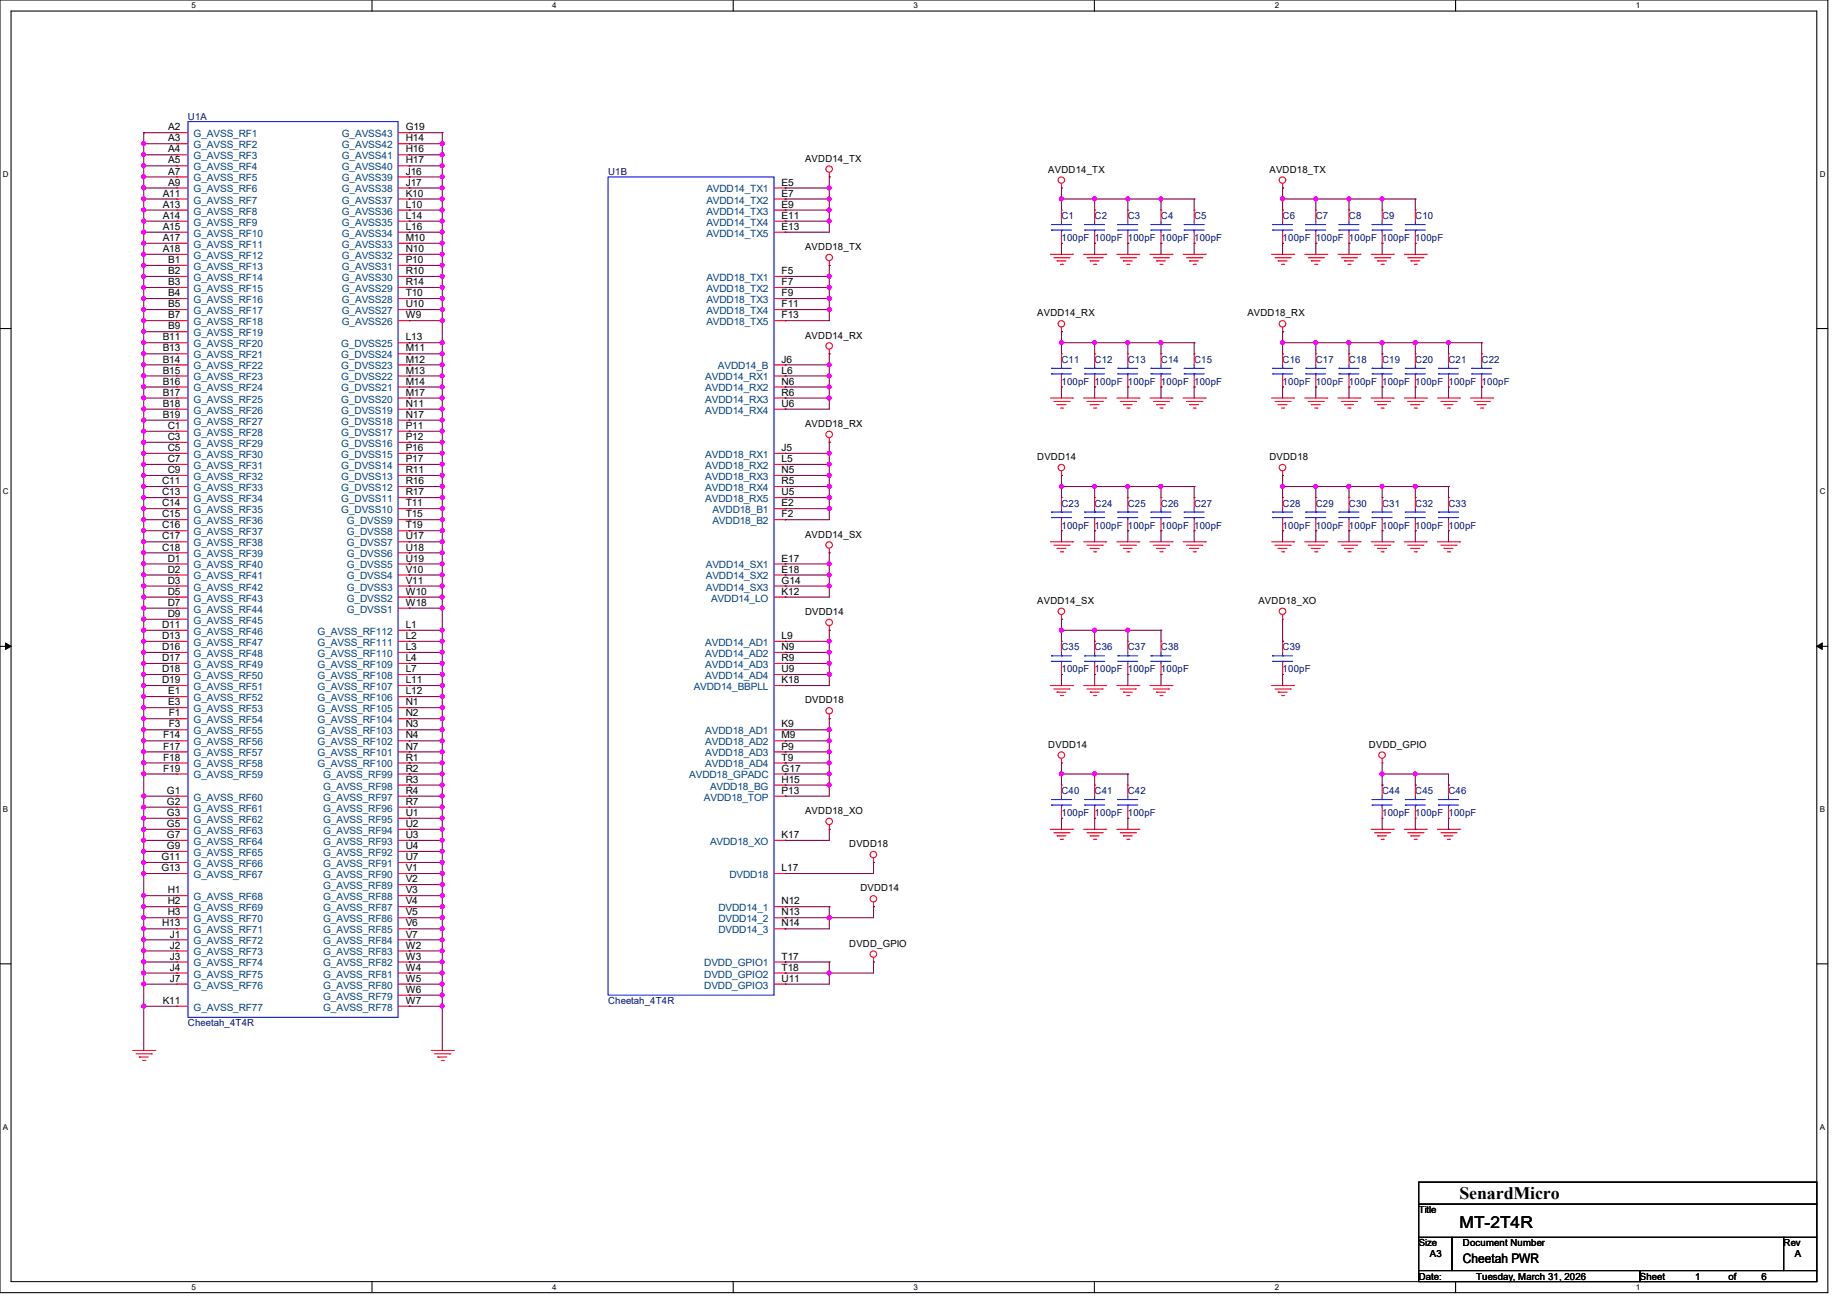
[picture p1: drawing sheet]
<svg xmlns="http://www.w3.org/2000/svg" width="297mm" height="210mm" viewBox="0 0 297 210" stroke-linecap="round" stroke-linejoin="round" font-family="sans-serif">
<defs><g id="words">
<text font-size="2.8" x="234.7" y="192.8">SenardMicro</text>
<text font-size="2.6" x="234.7" y="197.4">MT-2T4R</text>
<text font-size="2.1" x="235.2" y="203">Cheetah PWR</text>
<g font-size="1.6">
<text x="27.1" y="21">A2</text>
<text x="27.1" y="22.7">A3</text>
<text x="65.2" y="21">G19</text>
<text x="65.2" y="22.7">H14</text>
<text x="27.1" y="24.5">A4</text>
<text x="27.1" y="26.3">A5</text>
<text x="27.1" y="28.1">A7</text>
<text x="27.1" y="29.8">A9</text>
<text x="65.2" y="24.5">H16</text>
<text x="65.2" y="26.3">H17</text>
<text x="65.2" y="28.1">J16</text>
<text x="65.2" y="29.8">J17</text>
<text x="125.7" y="29.8">E5</text>
<text x="129.5" y="26">AVDD14_TX</text>
<text x="168.6" y="27.8">AVDD14_TX</text>
<text x="204.1" y="27.8">AVDD18_TX</text>
<text x="26.2" y="31.6">A11</text>
<text x="26.2" y="33.4">A13</text>
<text x="26.2" y="35.2">A14</text>
<text x="65.2" y="31.6">K10</text>
<text x="65.2" y="33.4">L10</text>
<text x="65.2" y="35.2">L14</text>
<text x="125.7" y="31.6">E7</text>
<text x="125.7" y="33.4">E9</text>
<text x="125.7" y="35.2">E11</text>
<text x="26.2" y="37">A15</text>
<text x="26.2" y="38.7">A17</text>
<text x="26.2" y="40.5">A18</text>
<text x="65.2" y="37">L16</text>
<text x="65.2" y="38.7">M10</text>
<text x="65.2" y="40.5">N10</text>
<text x="125.7" y="37">E13</text>
<text x="129.5" y="40.2">AVDD18_TX</text>
<text x="27.1" y="42.3">B1</text>
<text x="27.1" y="44.1">B2</text>
<text x="27.1" y="45.8">B3</text>
<text x="27.1" y="47.6">B4</text>
<text x="65.2" y="42.3">P10</text>
<text x="65.2" y="44.1">R10</text>
<text x="65.2" y="45.8">R14</text>
<text x="65.2" y="47.6">T10</text>
<text x="125.7" y="45.8">F7</text>
<text x="125.7" y="47.6">F9</text>
<text x="125.7" y="44.1">F5</text>
<text x="27.1" y="49.4">B5</text>
<text x="27.1" y="51.2">B7</text>
<text x="27.1" y="53">B9</text>
<text x="65.2" y="49.4">U10</text>
<text x="65.2" y="51.2">W9</text>
<text x="125.7" y="49.4">F11</text>
<text x="125.7" y="51.2">F13</text>
<text x="166.8" y="50.9">AVDD14_RX</text>
<text x="200.6" y="50.9">AVDD18_RX</text>
<text x="26.2" y="54.7">B11</text>
<text x="26.2" y="56.5">B13</text>
<text x="26.2" y="58.3">B14</text>
<text x="65.2" y="54.7">L13</text>
<text x="65.2" y="56.5">M11</text>
<text x="65.2" y="58.3">M12</text>
<text x="125.7" y="58.3">J6</text>
<text x="129.5" y="54.4">AVDD14_RX</text>
<text x="26.2" y="60.1">B15</text>
<text x="26.2" y="61.8">B16</text>
<text x="26.2" y="63.6">B17</text>
<text x="26.2" y="65.4">B18</text>
<text x="65.2" y="60.1">M13</text>
<text x="65.2" y="61.8">M14</text>
<text x="65.2" y="63.6">M17</text>
<text x="65.2" y="65.4">N11</text>
<text x="125.7" y="60.1">L6</text>
<text x="125.7" y="61.8">N6</text>
<text x="125.7" y="63.6">R6</text>
<text x="125.7" y="65.4">U6</text>
<text x="26.2" y="67.2">B19</text>
<text x="27" y="69">C1</text>
<text x="27" y="70.7">C3</text>
<text x="65.2" y="67.2">N17</text>
<text x="65.2" y="69">P11</text>
<text x="65.2" y="70.7">P12</text>
<text x="129.5" y="68.7">AVDD18_RX</text>
<text x="26.1" y="77.9">C11</text>
<text x="27" y="72.5">C5</text>
<text x="27" y="74.3">C7</text>
<text x="27" y="76.1">C9</text>
<text x="65.2" y="72.5">P16</text>
<text x="65.2" y="74.3">P17</text>
<text x="65.2" y="76.1">R11</text>
<text x="65.2" y="77.9">R16</text>
<text x="125.7" y="72.5">J5</text>
<text x="125.7" y="74.3">L5</text>
<text x="125.7" y="76.1">N5</text>
<text x="125.7" y="77.9">R5</text>
<text x="166.8" y="74">DVDD14</text>
<text x="204.1" y="74">DVDD18</text>
<text x="26.1" y="79.6">C13</text>
<text x="26.1" y="83.2">C15</text>
<text x="26.1" y="81.4">C14</text>
<text x="65.2" y="79.6">R17</text>
<text x="65.2" y="81.4">T11</text>
<text x="65.2" y="83.2">T15</text>
<text x="125.7" y="81.4">E2</text>
<text x="125.7" y="83.2">F2</text>
<text x="125.7" y="79.6">U5</text>
<text x="26.1" y="86.7">C17</text>
<text x="26.1" y="88.5">C18</text>
<text x="26.1" y="85">C16</text>
<text x="65.2" y="85">T19</text>
<text x="65.2" y="86.7">U17</text>
<text x="65.2" y="88.5">U18</text>
<text x="129.5" y="86.4">AVDD14_SX</text>
<text x="27" y="90.3">D1</text>
<text x="27" y="92.1">D2</text>
<text x="27" y="93.9">D3</text>
<text x="27" y="95.6">D5</text>
<text x="65.2" y="90.3">U19</text>
<text x="65.2" y="92.1">V10</text>
<text x="65.2" y="93.9">V11</text>
<text x="65.2" y="95.6">W10</text>
<text x="125.7" y="90.3">E17</text>
<text x="125.7" y="92.1">E18</text>
<text x="125.7" y="93.9">G14</text>
<text x="125.7" y="95.6">K12</text>
<text x="26.1" y="101">D11</text>
<text x="27" y="97.4">D7</text>
<text x="27" y="99.2">D9</text>
<text x="65.2" y="101">L1</text>
<text x="65.2" y="97.4">W18</text>
<text x="129.5" y="98.9">DVDD14</text>
<text x="166.8" y="97.1">AVDD14_SX</text>
<text x="202.4" y="97.1">AVDD18_XO</text>
<text x="26.1" y="102.7">D13</text>
<text x="26.1" y="104.5">D16</text>
<text x="26.1" y="106.3">D17</text>
<text x="65.2" y="102.7">L2</text>
<text x="65.2" y="104.5">L3</text>
<text x="65.2" y="106.3">L4</text>
<text x="125.7" y="102.7">L9</text>
<text x="125.7" y="104.5">N9</text>
<text x="125.7" y="106.3">R9</text>
<text x="26.1" y="108.1">D18</text>
<text x="26.1" y="109.9">D19</text>
<text x="27.1" y="111.6">E1</text>
<text x="27.1" y="113.4">E3</text>
<text x="65.2" y="108.1">L7</text>
<text x="65.2" y="109.9">L11</text>
<text x="65.2" y="111.6">L12</text>
<text x="65.2" y="113.4">N1</text>
<text x="125.7" y="109.9">K18</text>
<text x="125.7" y="108.1">U9</text>
<text x="129.5" y="113.1">DVDD18</text>
<text x="26.2" y="118.7">F14</text>
<text x="27.1" y="115.2">F1</text>
<text x="27.1" y="117">F3</text>
<text x="65.2" y="115.2">N2</text>
<text x="65.2" y="117">N3</text>
<text x="65.2" y="118.7">N4</text>
<text x="125.7" y="117">K9</text>
<text x="125.7" y="118.7">M9</text>
<text x="26.2" y="120.5">F17</text>
<text x="26.2" y="124.1">F19</text>
<text x="26.2" y="122.3">F18</text>
<text x="65.2" y="120.5">N7</text>
<text x="65.2" y="122.3">R1</text>
<text x="65.2" y="124.1">R2</text>
<text x="65.2" y="125.9">R3</text>
<text x="125.7" y="124.1">G17</text>
<text x="125.7" y="125.9">H15</text>
<text x="125.7" y="120.5">P9</text>
<text x="125.7" y="122.3">T9</text>
<text x="168.6" y="120.2">DVDD14</text>
<text x="220.1" y="120.2">DVDD_GPIO</text>
<text x="26.8" y="127.6">G1</text>
<text x="26.8" y="129.4">G2</text>
<text x="26.8" y="131.2">G3</text>
<text x="65.2" y="131.2">U1</text>
<text x="65.2" y="127.6">R4</text>
<text x="65.2" y="129.4">R7</text>
<text x="125.7" y="127.6">P13</text>
<text x="129.5" y="130.9">AVDD18_XO</text>
<text x="26.8" y="133">G5</text>
<text x="26.8" y="134.7">G7</text>
<text x="26.8" y="136.5">G9</text>
<text x="65.2" y="133">U2</text>
<text x="65.2" y="134.7">U3</text>
<text x="65.2" y="136.5">U4</text>
<text x="125.7" y="134.7">K17</text>
<text x="136.6" y="136.2">DVDD18</text>
<text x="26" y="138.3">G11</text>
<text x="26" y="140.1">G13</text>
<text x="27" y="143.6">H1</text>
<text x="65.2" y="138.3">U7</text>
<text x="65.2" y="140.1">V1</text>
<text x="65.2" y="141.9">V2</text>
<text x="65.2" y="143.6">V3</text>
<text x="125.7" y="140.1">L17</text>
<text x="138.3" y="143.3">DVDD14</text>
<text x="26.1" y="149">H13</text>
<text x="27" y="145.4">H2</text>
<text x="27" y="147.2">H3</text>
<text x="65.2" y="145.4">V4</text>
<text x="65.2" y="147.2">V5</text>
<text x="65.2" y="149">V6</text>
<text x="125.7" y="145.4">N12</text>
<text x="125.7" y="147.2">N13</text>
<text x="125.7" y="149">N14</text>
<text x="27.3" y="150.7">J1</text>
<text x="27.3" y="152.5">J2</text>
<text x="27.3" y="154.3">J3</text>
<text x="65.2" y="150.7">V7</text>
<text x="65.2" y="152.5">W2</text>
<text x="65.2" y="154.3">W3</text>
<text x="125.7" y="154.3">T17</text>
<text x="136.6" y="152.2">DVDD_GPIO</text>
<text x="26.2" y="161.4">K11</text>
<text x="27.3" y="156.1">J4</text>
<text x="27.3" y="157.9">J7</text>
<text x="65.2" y="156.1">W4</text>
<text x="65.2" y="157.9">W5</text>
<text x="65.2" y="159.6">W6</text>
<text x="65.2" y="161.4">W7</text>
<text x="125.7" y="156.1">T18</text>
<text x="125.7" y="157.9">U11</text>
<text x="228.1" y="195.1">Title</text>
<text x="228.1" y="200.4">Size</text>
<text x="229.9" y="202.2">A3</text>
<text x="235.2" y="200.4">Document Number</text>
<text x="286.8" y="200.4">Rev</text>
<text x="288.6" y="202.2">A</text>
<text x="228.1" y="205.7">Date:</text>
<text x="237.4" y="205.7">Tuesday, March 31, 2026</text>
<text x="263.7" y="205.7">Sheet</text>
<text x="272.6" y="205.7">1</text>
<text x="277.9" y="205.7">of</text>
<text x="283.3" y="205.7">6</text>
</g>
<g font-size="1.6" fill="#000080">
<text x="30.2" y="19.2">U1A</text>
<text x="97.8" y="28.1">U1B</text>
<text x="170.7" y="35.2">C1</text>
<text x="176" y="35.2">C2</text>
<text x="181.4" y="35.2">C3</text>
<text x="186.7" y="35.2">C4</text>
<text x="192" y="35.2">C5</text>
<text x="206.2" y="35.2">C6</text>
<text x="211.6" y="35.2">C7</text>
<text x="216.9" y="35.2">C8</text>
<text x="222.2" y="35.2">C9</text>
<text x="227.6" y="35.2">C10</text>
<text x="170.7" y="38.8">100pF 100pF 100pF 100pF 100pF</text>
<text x="206.2" y="38.8">100pF 100pF 100pF 100pF 100pF</text>
<text x="170.7" y="58.3">C11</text>
<text x="176" y="58.3">C12</text>
<text x="181.4" y="58.3">C13</text>
<text x="186.7" y="58.3">C14</text>
<text x="192" y="58.3">C15</text>
<text x="206.2" y="58.3">C16</text>
<text x="211.6" y="58.3">C17</text>
<text x="216.9" y="58.3">C18</text>
<text x="222.2" y="58.3">C19</text>
<text x="227.6" y="58.3">C20</text>
<text x="232.9" y="58.3">C21</text>
<text x="238.3" y="58.3">C22</text>
<text x="170.7" y="61.9">100pF 100pF 100pF 100pF 100pF</text>
<text x="206.2" y="61.9">100pF 100pF 100pF 100pF 100pF 100pF 100pF</text>
<text x="170.7" y="81.4">C23</text>
<text x="176" y="81.4">C24</text>
<text x="181.4" y="81.4">C25</text>
<text x="186.7" y="81.4">C26</text>
<text x="192" y="81.4">C27</text>
<text x="206.2" y="81.4">C28</text>
<text x="211.6" y="81.4">C29</text>
<text x="216.9" y="81.4">C30</text>
<text x="222.2" y="81.4">C31</text>
<text x="227.6" y="81.4">C32</text>
<text x="232.9" y="81.4">C33</text>
<text x="170.7" y="85">100pF 100pF 100pF 100pF 100pF</text>
<text x="206.2" y="85">100pF 100pF 100pF 100pF 100pF 100pF</text>
<text x="170.7" y="104.6">C35</text>
<text x="176" y="104.6">C36</text>
<text x="181.4" y="104.6">C37</text>
<text x="186.7" y="104.6">C38</text>
<text x="206.2" y="104.6">C39</text>
<text x="170.7" y="108.1">100pF 100pF 100pF 100pF</text>
<text x="206.2" y="108.1">100pF</text>
<text x="170.7" y="127.7">C40</text>
<text x="170.7" y="131.2">100pF 100pF 100pF</text>
<text x="176" y="127.7">C41</text>
<text x="181.4" y="127.7">C42</text>
<text x="222.2" y="127.7">C44</text>
<text x="222.2" y="131.2">100pF 100pF 100pF</text>
<text x="227.6" y="127.7">C45</text>
<text x="232.9" y="127.7">C46</text>
<text x="97.8" y="161.5">Cheetah_4T4R</text>
<text x="30.2" y="165">Cheetah_4T4R</text>
</g>
<g font-size="1.6" fill="#004080">
<text x="31.1" y="22.1">G_AVSS_RF1</text>
<text x="31.1" y="23.8">G_AVSS_RF2</text>
<text x="54.9" y="22.1">G_AVSS43</text>
<text x="54.9" y="23.8">G_AVSS42</text>
<text x="31.1" y="25.6">G_AVSS_RF3</text>
<text x="31.1" y="27.4">G_AVSS_RF4</text>
<text x="31.1" y="29.2">G_AVSS_RF5</text>
<text x="54.9" y="25.6">G_AVSS41</text>
<text x="54.9" y="27.4">G_AVSS40</text>
<text x="54.9" y="29.2">G_AVSS39</text>
<text x="31.1" y="30.9">G_AVSS_RF6</text>
<text x="31.1" y="32.7">G_AVSS_RF7</text>
<text x="31.1" y="34.5">G_AVSS_RF8</text>
<text x="54.9" y="30.9">G_AVSS38</text>
<text x="54.9" y="32.7">G_AVSS37</text>
<text x="54.9" y="34.5">G_AVSS36</text>
<text x="113.6" y="32.7">AVDD14_TX2</text>
<text x="113.6" y="34.5">AVDD14_TX3</text>
<text x="113.6" y="30.9">AVDD14_TX1</text>
<text x="31.1" y="36.3">G_AVSS_RF9</text>
<text x="31.1" y="38.1">G_AVSS_RF10</text>
<text x="31.1" y="39.8">G_AVSS_RF11</text>
<text x="31.1" y="41.6">G_AVSS_RF12</text>
<text x="54.9" y="36.3">G_AVSS35</text>
<text x="54.9" y="38.1">G_AVSS34</text>
<text x="54.9" y="39.8">G_AVSS33</text>
<text x="54.9" y="41.6">G_AVSS32</text>
<text x="113.6" y="36.3">AVDD14_TX4</text>
<text x="113.6" y="38.1">AVDD14_TX5</text>
<text x="31.1" y="43.4">G_AVSS_RF13</text>
<text x="31.1" y="45.2">G_AVSS_RF14</text>
<text x="31.1" y="46.9">G_AVSS_RF15</text>
<text x="54.9" y="43.4">G_AVSS31</text>
<text x="54.9" y="45.2">G_AVSS30</text>
<text x="54.9" y="46.9">G_AVSS29</text>
<text x="113.6" y="46.9">AVDD18_TX2</text>
<text x="113.6" y="45.2">AVDD18_TX1</text>
<text x="31.1" y="48.7">G_AVSS_RF16</text>
<text x="31.1" y="50.5">G_AVSS_RF17</text>
<text x="31.1" y="52.3">G_AVSS_RF18</text>
<text x="54.9" y="48.7">G_AVSS28</text>
<text x="54.9" y="50.5">G_AVSS27</text>
<text x="54.9" y="52.3">G_AVSS26</text>
<text x="113.6" y="48.7">AVDD18_TX3</text>
<text x="113.6" y="50.5">AVDD18_TX4</text>
<text x="113.6" y="52.3">AVDD18_TX5</text>
<text x="31.1" y="54.1">G_AVSS_RF19</text>
<text x="31.1" y="55.8">G_AVSS_RF20</text>
<text x="31.1" y="57.6">G_AVSS_RF21</text>
<text x="31.1" y="59.4">G_AVSS_RF22</text>
<text x="54.9" y="55.8">G_DVSS25</text>
<text x="54.9" y="57.6">G_DVSS24</text>
<text x="54.9" y="59.4">G_DVSS23</text>
<text x="115.4" y="59.4">AVDD14_B</text>
<text x="31.1" y="61.2">G_AVSS_RF23</text>
<text x="31.1" y="62.9">G_AVSS_RF24</text>
<text x="31.1" y="64.7">G_AVSS_RF25</text>
<text x="54.9" y="61.2">G_DVSS22</text>
<text x="54.9" y="62.9">G_DVSS21</text>
<text x="54.9" y="64.7">G_DVSS20</text>
<text x="113.4" y="61.2">AVDD14_RX1</text>
<text x="113.4" y="62.9">AVDD14_RX2</text>
<text x="113.4" y="64.7">AVDD14_RX3</text>
<text x="31.1" y="66.5">G_AVSS_RF26</text>
<text x="31.1" y="68.3">G_AVSS_RF27</text>
<text x="31.1" y="70.1">G_AVSS_RF28</text>
<text x="31.1" y="71.8">G_AVSS_RF29</text>
<text x="54.9" y="66.5">G_DVSS19</text>
<text x="54.9" y="68.3">G_DVSS18</text>
<text x="54.9" y="70.1">G_DVSS17</text>
<text x="54.9" y="71.8">G_DVSS16</text>
<text x="113.4" y="66.5">AVDD14_RX4</text>
<text x="31.1" y="73.6">G_AVSS_RF30</text>
<text x="31.1" y="75.4">G_AVSS_RF31</text>
<text x="31.1" y="77.2">G_AVSS_RF32</text>
<text x="54.9" y="73.6">G_DVSS15</text>
<text x="54.9" y="75.4">G_DVSS14</text>
<text x="54.9" y="77.2">G_DVSS13</text>
<text x="113.4" y="73.6">AVDD18_RX1</text>
<text x="113.4" y="75.4">AVDD18_RX2</text>
<text x="113.4" y="77.2">AVDD18_RX3</text>
<text x="31.1" y="79">G_AVSS_RF33</text>
<text x="31.1" y="80.7">G_AVSS_RF34</text>
<text x="31.1" y="82.5">G_AVSS_RF35</text>
<text x="54.9" y="79">G_DVSS12</text>
<text x="54.9" y="80.7">G_DVSS11</text>
<text x="54.9" y="82.5">G_DVSS10</text>
<text x="113.4" y="79">AVDD18_RX4</text>
<text x="113.4" y="80.7">AVDD18_RX5</text>
<text x="114.6" y="82.5">AVDD18_B1</text>
<text x="31.1" y="84.3">G_AVSS_RF36</text>
<text x="31.1" y="87.8">G_AVSS_RF38</text>
<text x="31.1" y="89.6">G_AVSS_RF39</text>
<text x="31.1" y="86.1">G_AVSS_RF37</text>
<text x="55.8" y="84.3">G_DVSS9</text>
<text x="55.8" y="86.1">G_DVSS8</text>
<text x="55.8" y="87.8">G_DVSS7</text>
<text x="55.8" y="89.6">G_DVSS6</text>
<text x="114.6" y="84.3">AVDD18_B2</text>
<text x="31.1" y="91.4">G_AVSS_RF40</text>
<text x="31.1" y="93.2">G_AVSS_RF41</text>
<text x="31.1" y="95">G_AVSS_RF42</text>
<text x="55.8" y="91.4">G_DVSS5</text>
<text x="55.8" y="93.2">G_DVSS4</text>
<text x="55.8" y="95">G_DVSS3</text>
<text x="113.5" y="91.4">AVDD14_SX1</text>
<text x="113.5" y="93.2">AVDD14_SX2</text>
<text x="113.5" y="95">AVDD14_SX3</text>
<text x="31.1" y="96.7">G_AVSS_RF43</text>
<text x="31.1" y="98.5">G_AVSS_RF44</text>
<text x="31.1" y="100.3">G_AVSS_RF45</text>
<text x="55.8" y="96.7">G_DVSS2</text>
<text x="55.8" y="98.5">G_DVSS1</text>
<text x="114.3" y="96.7">AVDD14_LO</text>
<text x="31.1" y="102.1">G_AVSS_RF46</text>
<text x="31.1" y="103.8">G_AVSS_RF47</text>
<text x="31.1" y="105.6">G_AVSS_RF48</text>
<text x="31.1" y="107.4">G_AVSS_RF49</text>
<text x="51.1" y="102.1">G_AVSS_RF112</text>
<text x="51.1" y="103.8">G_AVSS_RF111</text>
<text x="51.1" y="105.6">G_AVSS_RF110</text>
<text x="51.1" y="107.4">G_AVSS_RF109</text>
<text x="113.4" y="103.8">AVDD14_AD1</text>
<text x="113.4" y="105.6">AVDD14_AD2</text>
<text x="113.4" y="107.4">AVDD14_AD3</text>
<text x="31.1" y="109.2">G_AVSS_RF50</text>
<text x="31.1" y="111">G_AVSS_RF51</text>
<text x="31.1" y="112.7">G_AVSS_RF52</text>
<text x="51.1" y="109.2">G_AVSS_RF108</text>
<text x="51.1" y="111">G_AVSS_RF107</text>
<text x="51.1" y="112.7">G_AVSS_RF106</text>
<text x="111.5" y="111">AVDD14_BBPLL</text>
<text x="113.4" y="109.2">AVDD14_AD4</text>
<text x="31.1" y="114.5">G_AVSS_RF53</text>
<text x="31.1" y="116.3">G_AVSS_RF54</text>
<text x="31.1" y="118.1">G_AVSS_RF55</text>
<text x="31.1" y="119.8">G_AVSS_RF56</text>
<text x="51.1" y="114.5">G_AVSS_RF105</text>
<text x="51.1" y="116.3">G_AVSS_RF104</text>
<text x="51.1" y="118.1">G_AVSS_RF103</text>
<text x="51.1" y="119.8">G_AVSS_RF102</text>
<text x="113.4" y="118.1">AVDD18_AD1</text>
<text x="113.4" y="119.8">AVDD18_AD2</text>
<text x="31.1" y="121.6">G_AVSS_RF57</text>
<text x="31.1" y="125.2">G_AVSS_RF59</text>
<text x="31.1" y="123.4">G_AVSS_RF58</text>
<text x="51.1" y="121.6">G_AVSS_RF101</text>
<text x="51.1" y="123.4">G_AVSS_RF100</text>
<text x="51.9" y="125.2">G_AVSS_RF99</text>
<text x="110.8" y="125.2">AVDD18_GPADC</text>
<text x="113.4" y="121.6">AVDD18_AD3</text>
<text x="113.4" y="123.4">AVDD18_AD4</text>
<text x="31.1" y="128.7">G_AVSS_RF60</text>
<text x="31.1" y="130.5">G_AVSS_RF61</text>
<text x="51.9" y="127">G_AVSS_RF98</text>
<text x="51.9" y="128.7">G_AVSS_RF97</text>
<text x="51.9" y="130.5">G_AVSS_RF96</text>
<text x="113.2" y="128.7">AVDD18_TOP</text>
<text x="114.2" y="127">AVDD18_BG</text>
<text x="31.1" y="132.3">G_AVSS_RF62</text>
<text x="31.1" y="134.1">G_AVSS_RF63</text>
<text x="31.1" y="135.8">G_AVSS_RF64</text>
<text x="31.1" y="137.6">G_AVSS_RF65</text>
<text x="51.9" y="132.3">G_AVSS_RF95</text>
<text x="51.9" y="134.1">G_AVSS_RF94</text>
<text x="51.9" y="135.8">G_AVSS_RF93</text>
<text x="51.9" y="137.6">G_AVSS_RF92</text>
<text x="114.2" y="135.8">AVDD18_XO</text>
<text x="31.1" y="139.4">G_AVSS_RF66</text>
<text x="31.1" y="141.2">G_AVSS_RF67</text>
<text x="51.9" y="139.4">G_AVSS_RF91</text>
<text x="51.9" y="141.2">G_AVSS_RF90</text>
<text x="51.9" y="143">G_AVSS_RF89</text>
<text x="117.3" y="141.2">DVDD18</text>
<text x="31.1" y="144.7">G_AVSS_RF68</text>
<text x="31.1" y="146.5">G_AVSS_RF69</text>
<text x="31.1" y="148.3">G_AVSS_RF70</text>
<text x="51.9" y="144.7">G_AVSS_RF88</text>
<text x="51.9" y="146.5">G_AVSS_RF87</text>
<text x="51.9" y="148.3">G_AVSS_RF86</text>
<text x="115.5" y="146.5">DVDD14_1</text>
<text x="115.5" y="148.3">DVDD14_2</text>
<text x="31.1" y="150.1">G_AVSS_RF71</text>
<text x="31.1" y="151.8">G_AVSS_RF72</text>
<text x="31.1" y="153.6">G_AVSS_RF73</text>
<text x="31.1" y="155.4">G_AVSS_RF74</text>
<text x="51.9" y="150.1">G_AVSS_RF85</text>
<text x="51.9" y="151.8">G_AVSS_RF84</text>
<text x="51.9" y="153.6">G_AVSS_RF83</text>
<text x="51.9" y="155.4">G_AVSS_RF82</text>
<text x="113.2" y="155.4">DVDD_GPIO1</text>
<text x="115.5" y="150.1">DVDD14_3</text>
<text x="31.1" y="157.2">G_AVSS_RF75</text>
<text x="31.1" y="159">G_AVSS_RF76</text>
<text x="51.9" y="157.2">G_AVSS_RF81</text>
<text x="51.9" y="159">G_AVSS_RF80</text>
<text x="51.9" y="160.7">G_AVSS_RF79</text>
<text x="113.2" y="157.2">DVDD_GPIO2</text>
<text x="113.2" y="159">DVDD_GPIO3</text>
<text x="31.1" y="162.5">G_AVSS_RF77</text>
<text x="51.9" y="162.5">G_AVSS_RF78</text>
</g>
<g font-size="1.3">
<text x="30.8" y="1.3">5</text>
<text x="88.8" y="1.3">4</text>
<text x="146.9" y="1.3">3</text>
<text x="205" y="1.3">2</text>
<text x="263.1" y="1.3">1</text>
<text x=".5" y="28.4">D</text>
<text x="292.6" y="28.4">D</text>
<text x=".5" y="79.5">C</text>
<text x="292.6" y="79.5">C</text>
<text x=".5" y="130.6">B</text>
<text x="292.6" y="130.6">B</text>
<text x=".5" y="181.7">A</text>
<text x="292.6" y="181.7">A</text>
<text x="30.8" y="207.4">5</text>
<text x="88.8" y="207.4">4</text>
<text x="146.9" y="207.4">3</text>
<text x="205" y="207.4">2</text>
<text x="263.1" y="207.4">1</text>
</g>
</g></defs>
<g fill="none" stroke="#000" stroke-width=".17">
<path d="M0 0h293.9v207.9h-293.9zM1.8 1.8h290.3v204.3h-290.3zM59.8 0v1.8M117.9 0v1.8M176 0v1.8M234.1 0v1.8M0 52.8h1.8M292.1 52.8h1.8M0 103.9h1.8M292.1 103.9h1.8M0 155h1.8M292.1 155h1.8"/>
<path d="M228.1 190.1h64v3.5h-64zM228.1 193.6h64v5.4h-64zM228.1 199h5.4v5.3h-5.4zM233.5 199h53.3v5.3h-53.3zM286.8 199h5.3v5.3h-5.3zM59.8 206.1v1.8M117.9 206.1v1.8M176 206.1v1.8M228.1 204.3h35.6v1.8h-35.6zM234.1 206.1v1.8M263.7 204.3h28.4v1.8h-28.4z"/>
</g>
<path d="M.9 103.4l.9 .5-.9 .5zM292.1 103.9l.9-.5v1z" fill="#000"/>
<path d="M.9 103.4l.9 .5-.9 .5zM292.1 103.9l.9-.5v1z" fill="none" stroke="#000" stroke-width=".16"/>
<g fill="none" stroke="#f00" stroke-width=".17">
<path d="M28.4 21.3h.1M28.4 23.1h.1M28.4 24.9h.1M28.4 26.7h.1M28.4 28.4h.1M28.4 30.2h.1M28.4 32h.1M28.4 33.8h.1M28.4 35.6h.1M28.4 37.3h.1M28.4 39.1h.1M28.4 32h1.8"/>
<path d="M28.4 33.8h1.8M28.4 35.6h1.8M28.4 37.3h1.8M28.4 30.2h1.8M28.4 21.3h1.8M28.4 23.1h1.8M28.4 24.9h1.8M28.4 26.7h1.8M28.4 28.4h1.8M28.4 39.1h1.8M64 32h1.8M64 33.8h1.8"/>
<path d="M64 35.6h1.8M64 37.3h1.8M64 30.2h1.8M64 21.3h1.8M64 23.1h1.8M64 24.9h1.8M64 26.7h1.8M64 28.4h1.8M64 39.1h1.8M65.8 21.3h.1M65.8 23.1h.1M65.8 24.9h.1"/>
<path d="M65.8 26.7h.1M65.8 28.4h.1M65.8 30.2h.1M65.8 32h.1M65.8 33.8h.1M65.8 35.6h.1M65.8 37.3h.1M65.8 39.1h.1M124.5 32h1.7M124.5 33.8h1.7M124.5 35.6h1.7M124.5 37.3h1.7"/>
<path d="M124.5 30.2h1.7M126.2 32h.1M126.2 33.8h.1M126.2 35.6h.1M126.2 37.3h.1M126.2 30.2h.1M133.3 28.4h.1M133.3 27.7v.7M170.7 30.2h.1M170.7 39.1h.1M170.7 33.8h.1M170.7 29.5v.7"/>
<path d="M170.7 33.8v1.8M170.7 37.3v1.8M176 39.1h.1M176 33.8h.1M176 33.8v1.8M176 37.3v1.8M181.4 39.1h.1M181.4 33.8h.1M181.4 33.8v1.8M181.4 37.3v1.8M186.7 39.1h.1M186.7 33.8h.1"/>
<path d="M186.7 33.8v1.8M186.7 37.3v1.8M192 39.1h.1M192 33.8h.1M192 33.8v1.8M192 37.3v1.8M206.2 30.2h.1M206.2 39.1h.1M206.2 33.8h.1M206.2 29.5v.7M206.2 33.8v1.8M206.2 37.3v1.8"/>
<path d="M211.6 39.1h.1M211.6 33.8h.1M211.6 33.8v1.8M211.6 37.3v1.8M216.9 39.1h.1M216.9 33.8h.1M216.9 33.8v1.8M216.9 37.3v1.8M222.2 39.1h.1M222.2 33.8h.1M222.2 33.8v1.8M222.2 37.3v1.8"/>
<path d="M227.6 39.1h.1M227.6 33.8h.1M227.6 33.8v1.8M227.6 37.3v1.8M28.4 40.9h.1M28.4 42.7h.1M28.4 44.4h.1M28.4 46.2h.1M28.4 48h.1M28.4 49.8h.1M28.4 51.6h.1M28.4 53.3h.1"/>
<path d="M28.4 55.1h.1M28.4 56.9h.1M28.4 58.7h.1M28.4 40.9h1.8M28.4 46.2h1.8M28.4 48h1.8M28.4 49.8h1.8M28.4 51.6h1.8M28.4 44.4h1.8M28.4 58.7h1.8M28.4 42.7h1.8M28.4 53.3h1.8"/>
<path d="M28.4 55.1h1.8M28.4 56.9h1.8M64 40.9h1.8M64 46.2h1.8M64 48h1.8M64 49.8h1.8M64 51.6h1.8M64 44.4h1.8M64 58.7h1.8M64 42.7h1.8M64 55.1h1.8M64 56.9h1.8"/>
<path d="M65.8 40.9h.1M65.8 42.7h.1M65.8 44.4h.1M65.8 46.2h.1M65.8 48h.1M65.8 49.8h.1M65.8 51.6h.1M65.8 55.1h.1M65.8 56.9h.1M65.8 58.7h.1M124.5 46.2h1.7M124.5 48h1.7"/>
<path d="M124.5 49.8h1.7M124.5 51.6h1.7M124.5 44.4h1.7M124.5 58.7h1.7M126.2 46.2h.1M126.2 48h.1M126.2 49.8h.1M126.2 51.6h.1M126.2 44.4h.1M126.2 58.7h.1M133.3 42.7h.1M133.3 56.9h.1"/>
<path d="M133.3 42v.7M133.3 56.2v.7M168.9 40.9h3.6M169.5 41.4h2.4M170 42h.1M170 42h1.4M170.5 42.5h.4M170.7 53.3h.1M170.7 56.9h.1M170.7 52.6v.7M170.7 56.9v1.8M170.9 42.5h.1"/>
<path d="M171.9 41.4h.1M172.5 40.9h.1M174.2 40.9h3.6M174.8 41.4h2.4M175.3 42h.1M175.3 42h1.4M175.9 42.5h.3M176 56.9h.1M176 56.9v1.8M176.2 42.5h.1M177.2 41.4h.1M177.8 40.9h.1"/>
<path d="M179.6 40.9h3.5M180.1 41.4h2.5M180.6 42h.1M180.6 42h1.5M181.2 42.5h.3M181.4 56.9h.1M181.4 56.9v1.8M181.5 42.5h.1M182.6 41.4h.1M183.1 40.9h.1M184.9 40.9h3.6M185.5 41.4h2.4"/>
<path d="M186 42h.1M186 42h1.4M186.5 42.5h.4M186.7 56.9h.1M186.7 56.9v1.8M186.9 42.5h.1M187.9 41.4h.1M188.5 40.9h.1M190.2 40.9h3.6M190.8 41.4h2.5M191.3 42h.1M191.3 42h1.4"/>
<path d="M191.9 42.5h.3M192 56.9h.1M192 56.9v1.8M192.2 42.5h.1M193.3 41.4h.1M193.8 40.9h.1M204.5 40.9h3.5M205 41.4h2.5M205.5 42h.1M205.5 42h1.5M206.1 42.5h.3M206.2 53.3h.1"/>
<path d="M206.2 56.9h.1M206.2 52.6v.7M206.2 56.9v1.8M206.4 42.5h.1M207.5 41.4h.1M208 40.9h.1M209.8 40.9h3.6M210.4 41.4h2.4M210.9 42h.1M210.9 42h1.4M211.4 42.5h.4M211.6 56.9h.1"/>
<path d="M211.6 56.9v1.8M211.8 42.5h.1M212.8 41.4h.1M213.4 40.9h.1M215.1 40.9h3.6M215.7 41.4h2.4M216.2 42h.1M216.2 42h1.4M216.7 42.5h.4M216.9 56.9h.1M216.9 56.9v1.8M217.1 42.5h.1"/>
<path d="M218.1 41.4h.1M218.7 40.9h.1M220.5 40.9h3.5M221 41.4h2.5M221.5 42h.1M221.5 42h1.5M222.1 42.5h.3M222.2 56.9h.1M222.2 56.9v1.8M222.4 42.5h.1M223.5 41.4h.1M224 40.9h.1"/>
<path d="M225.8 40.9h3.6M226.4 41.4h2.4M226.9 42h.1M226.9 42h1.4M227.4 42.5h.4M227.6 56.9h.1M227.6 56.9v1.8M227.8 42.5h.1M228.8 41.4h.1M229.4 40.9h.1M232.9 56.9h.1M232.9 56.9v1.8"/>
<path d="M238.3 56.9h.1M238.3 56.9v1.8M28.4 60.5h.1M28.4 62.2h.1M28.4 64h.1M28.4 65.8h.1M28.4 67.6h.1M28.4 69.3h.1M28.4 71.1h.1M28.4 72.9h.1M28.4 74.7h.1M28.4 76.5h.1"/>
<path d="M28.4 78.2h.1M28.4 64h1.8M28.4 72.9h1.8M28.4 60.5h1.8M28.4 74.7h1.8M28.4 62.2h1.8M28.4 76.5h1.8M28.4 78.2h1.8M28.4 65.8h1.8M28.4 67.6h1.8M28.4 69.3h1.8M28.4 71.1h1.8"/>
<path d="M64 64h1.8M64 72.9h1.8M64 60.5h1.8M64 74.7h1.8M64 62.2h1.8M64 76.5h1.8M64 78.2h1.8M64 65.8h1.8M64 67.6h1.8M64 69.3h1.8M64 71.1h1.8M65.8 60.5h.1"/>
<path d="M65.8 62.2h.1M65.8 64h.1M65.8 65.8h.1M65.8 67.6h.1M65.8 69.3h.1M65.8 71.1h.1M65.8 72.9h.1M65.8 74.7h.1M65.8 76.5h.1M65.8 78.2h.1M124.5 64h1.7M124.5 72.9h1.7"/>
<path d="M124.5 60.5h1.7M124.5 74.7h1.7M124.5 62.2h1.7M124.5 76.5h1.7M124.5 78.2h1.7M124.5 65.8h1.7M126.2 72.9h.1M126.2 60.5h.1M126.2 74.7h.1M126.2 62.2h.1M126.2 76.5h.1M126.2 64h.1"/>
<path d="M126.2 78.2h.1M126.2 65.8h.1M133.3 71.1h.1M133.3 70.4v.7M168.9 64h3.6M169.5 64.6h2.4M170 65.1h.1M170 65.1h1.4M170.5 65.6h.4M170.7 76.5h.1M170.7 62.2h.1M170.7 60.5v1.7"/>
<path d="M170.7 75.7v.8M170.9 65.6h.1M171.9 64.6h.1M172.5 64h.1M174.2 64h3.6M174.8 64.6h2.4M175.3 65.1h.1M175.3 65.1h1.4M175.9 65.6h.3M176 62.2h.1M176 60.5v1.7M176.2 65.6h.1"/>
<path d="M177.2 64.6h.1M177.8 64h.1M179.6 64h3.5M180.1 64.6h2.5M180.6 65.1h.1M180.6 65.1h1.5M181.2 65.6h.3M181.4 62.2h.1M181.4 60.5v1.7M181.5 65.6h.1M182.6 64.6h.1M183.1 64h.1"/>
<path d="M184.9 64h3.6M185.5 64.6h2.4M186 65.1h.1M186 65.1h1.4M186.5 65.6h.4M186.7 62.2h.1M186.7 60.5v1.7M186.9 65.6h.1M187.9 64.6h.1M188.5 64h.1M190.2 64h3.6M190.8 64.6h2.5"/>
<path d="M191.3 65.1h.1M191.3 65.1h1.4M191.9 65.6h.3M192 62.2h.1M192 60.5v1.7M192.2 65.6h.1M193.3 64.6h.1M193.8 64h.1M204.5 64h3.5M205 64.6h2.5M205.5 65.1h.1M205.5 65.1h1.5"/>
<path d="M206.1 65.6h.3M206.2 76.5h.1M206.2 62.2h.1M206.2 60.5v1.7M206.2 75.7v.8M206.4 65.6h.1M207.5 64.6h.1M208 64h.1M209.8 64h3.6M210.4 64.6h2.4M210.9 65.1h.1M210.9 65.1h1.4"/>
<path d="M211.4 65.6h.4M211.6 62.2h.1M211.6 60.5v1.7M211.8 65.6h.1M212.8 64.6h.1M213.4 64h.1M215.1 64h3.6M215.7 64.6h2.4M216.2 65.1h.1M216.2 65.1h1.4M216.7 65.6h.4M216.9 62.2h.1"/>
<path d="M216.9 60.5v1.7M217.1 65.6h.1M218.1 64.6h.1M218.7 64h.1M220.5 64h3.5M221 64.6h2.5M221.5 65.1h.1M221.5 65.1h1.5M222.1 65.6h.3M222.2 62.2h.1M222.2 60.5v1.7M222.4 65.6h.1"/>
<path d="M223.5 64.6h.1M224 64h.1M225.8 64h3.6M226.4 64.6h2.4M226.9 65.1h.1M226.9 65.1h1.4M227.4 65.6h.4M227.6 62.2h.1M227.6 60.5v1.7M227.8 65.6h.1M228.8 64.6h.1M229.4 64h.1"/>
<path d="M231.1 64h3.6M231.7 64.6h2.4M232.2 65.1h.1M232.2 65.1h1.4M232.7 65.6h.4M232.9 62.2h.1M232.9 60.5v1.7M233.1 65.6h.1M234.1 64.6h.1M234.7 64h.1M236.5 64h3.5M237 64.6h2.5"/>
<path d="M237.5 65.1h.1M237.5 65.1h1.5M238.1 65.6h.3M238.3 62.2h.1M238.3 60.5v1.7M238.4 65.6h.1M239.5 64.6h.1M240 64h.1M28.4 80h.1M28.4 83.6h.1M28.4 87.1h.1M28.4 88.9h.1"/>
<path d="M28.4 90.7h.1M28.4 92.5h.1M28.4 94.2h.1M28.4 96h.1M28.4 97.8h.1M28.4 99.6h.1M28.4 81.8h.1M28.4 85.3h.1M28.4 87.1h1.8M28.4 90.7h1.8M28.4 92.5h1.8M28.4 81.8h1.8"/>
<path d="M28.4 83.6h1.8M28.4 94.2h1.8M28.4 96h1.8M28.4 80h1.8M28.4 88.9h1.8M28.4 97.8h1.8M28.4 99.6h1.8M28.4 85.3h1.8M64 87.1h1.8M64 90.7h1.8M64 92.5h1.8M64 81.8h1.8"/>
<path d="M64 83.6h1.8M64 94.2h1.8M64 96h1.8M64 80h1.8M64 88.9h1.8M64 97.8h1.8M64 85.3h1.8M65.8 80h.1M65.8 81.8h.1M65.8 83.6h.1M65.8 85.3h.1M65.8 87.1h.1"/>
<path d="M65.8 88.9h.1M65.8 90.7h.1M65.8 92.5h.1M65.8 94.2h.1M65.8 96h.1M65.8 97.8h.1M124.5 90.7h1.7M124.5 92.5h1.7M124.5 81.8h1.7M124.5 83.6h1.7M124.5 94.2h1.7M124.5 96h1.7"/>
<path d="M124.5 80h1.7M126.2 90.7h.1M126.2 92.5h.1M126.2 81.8h.1M126.2 83.6h.1M126.2 94.2h.1M126.2 96h.1M126.2 80h.1M133.3 88.9h.1M133.3 88.2v.7M168.9 87.1h3.6M169.5 87.7h2.4"/>
<path d="M170 88.2h.1M170 88.2h1.4M170.5 88.7h.4M170.7 99.6h.1M170.7 85.3h.1M170.7 80h.1M170.7 80v1.8M170.7 83.6v1.7M170.7 98.8v.8M170.9 88.7h.1M171.9 87.7h.1M172.5 87.1h.1"/>
<path d="M174.2 87.1h3.6M174.8 87.7h2.4M175.3 88.2h.1M175.3 88.2h1.4M175.9 88.7h.3M176 85.3h.1M176 80h.1M176 80v1.8M176 83.6v1.7M176.2 88.7h.1M177.2 87.7h.1M177.8 87.1h.1"/>
<path d="M179.6 87.1h3.5M180.1 87.7h2.5M180.6 88.2h.1M180.6 88.2h1.5M181.2 88.7h.3M181.4 85.3h.1M181.4 80h.1M181.4 80v1.8M181.4 83.6v1.7M181.5 88.7h.1M182.6 87.7h.1M183.1 87.1h.1"/>
<path d="M184.9 87.1h3.6M185.5 87.7h2.4M186 88.2h.1M186 88.2h1.4M186.5 88.7h.4M186.7 85.3h.1M186.7 80h.1M186.7 80v1.8M186.7 83.6v1.7M186.9 88.7h.1M187.9 87.7h.1M188.5 87.1h.1"/>
<path d="M190.2 87.1h3.6M190.8 87.7h2.5M191.3 88.2h.1M191.3 88.2h1.4M191.9 88.7h.3M192 85.3h.1M192 80h.1M192 80v1.8M192 83.6v1.7M192.2 88.7h.1M193.3 87.7h.1M193.8 87.1h.1"/>
<path d="M204.5 87.1h3.5M205 87.7h2.5M205.5 88.2h.1M205.5 88.2h1.5M206.1 88.7h.3M206.2 99.6h.1M206.2 85.3h.1M206.2 80h.1M206.2 80v1.8M206.2 83.6v1.7M206.2 98.8v.8M206.4 88.7h.1"/>
<path d="M207.5 87.7h.1M208 87.1h.1M209.8 87.1h3.6M210.4 87.7h2.4M210.9 88.2h.1M210.9 88.2h1.4M211.4 88.7h.4M211.6 85.3h.1M211.6 80h.1M211.6 80v1.8M211.6 83.6v1.7M211.8 88.7h.1"/>
<path d="M212.8 87.7h.1M213.4 87.1h.1M215.1 87.1h3.6M215.7 87.7h2.4M216.2 88.2h.1M216.2 88.2h1.4M216.7 88.7h.4M216.9 85.3h.1M216.9 80h.1M216.9 80v1.8M216.9 83.6v1.7M217.1 88.7h.1"/>
<path d="M218.1 87.7h.1M218.7 87.1h.1M220.5 87.1h3.5M221 87.7h2.5M221.5 88.2h.1M221.5 88.2h1.5M222.1 88.7h.3M222.2 85.3h.1M222.2 80h.1M222.2 80v1.8M222.2 83.6v1.7M222.4 88.7h.1"/>
<path d="M223.5 87.7h.1M224 87.1h.1M225.8 87.1h3.6M226.4 87.7h2.4M226.9 88.2h.1M226.9 88.2h1.4M227.4 88.7h.4M227.6 85.3h.1M227.6 80h.1M227.6 80v1.8M227.6 83.6v1.7M227.8 88.7h.1"/>
<path d="M228.8 87.7h.1M229.4 87.1h.1M231.1 87.1h3.6M231.7 87.7h2.4M232.2 88.2h.1M232.2 88.2h1.4M232.7 88.7h.4M232.9 85.3h.1M232.9 80h.1M232.9 80v1.8M232.9 83.6v1.7M233.1 88.7h.1"/>
<path d="M234.1 87.7h.1M234.7 87.1h.1M28.4 101.3h.1M28.4 103.1h.1M28.4 104.9h.1M28.4 106.7h.1M28.4 108.5h.1M28.4 110.2h.1M28.4 112h.1M28.4 113.8h.1M28.4 115.6h.1M28.4 117.3h.1"/>
<path d="M28.4 119.1h.1M28.4 110.2h1.8M28.4 117.3h1.8M28.4 103.1h1.8M28.4 119.1h1.8M28.4 104.9h1.8M28.4 106.7h1.8M28.4 108.5h1.8M28.4 101.3h1.8M28.4 112h1.8M28.4 113.8h1.8M28.4 115.6h1.8"/>
<path d="M64 110.2h1.8M64 117.3h1.8M64 103.1h1.8M64 119.1h1.8M64 104.9h1.8M64 106.7h1.8M64 108.5h1.8M64 101.3h1.8M64 112h1.8M64 113.8h1.8M64 115.6h1.8M65.8 101.3h.1"/>
<path d="M65.8 103.1h.1M65.8 104.9h.1M65.8 106.7h.1M65.8 108.5h.1M65.8 110.2h.1M65.8 112h.1M65.8 113.8h.1M65.8 115.6h.1M65.8 117.3h.1M65.8 119.1h.1M124.5 110.2h1.7M124.5 117.3h1.7"/>
<path d="M124.5 103.1h1.7M124.5 119.1h1.7M124.5 104.9h1.7M124.5 106.7h1.7M124.5 108.5h1.7M126.2 110.2h.1M126.2 117.3h.1M126.2 103.1h.1M126.2 119.1h.1M126.2 104.9h.1M126.2 106.7h.1M126.2 108.5h.1"/>
<path d="M133.3 101.3h.1M133.3 115.6h.1M133.3 100.6v.7M133.3 114.9v.7M168.9 110.2h3.6M169.5 110.8h2.4M170 111.3h.1M170 111.3h1.4M170.5 111.8h.4M170.7 108.5h.1M170.7 103.1h.1M170.7 103.1v1.8"/>
<path d="M170.7 106.7v1.8M170.9 111.8h.1M171.9 110.8h.1M172.5 110.2h.1M174.2 110.2h3.6M174.8 110.8h2.4M175.3 111.3h.1M175.3 111.3h1.4M175.9 111.8h.3M176 108.5h.1M176 103.1h.1M176 103.1v1.8"/>
<path d="M176 106.7v1.8M176.2 111.8h.1M177.2 110.8h.1M177.8 110.2h.1M179.6 110.2h3.5M180.1 110.8h2.5M180.6 111.3h.1M180.6 111.3h1.5M181.2 111.8h.3M181.4 108.5h.1M181.4 103.1h.1M181.4 103.1v1.8"/>
<path d="M181.4 106.7v1.8M181.5 111.8h.1M182.6 110.8h.1M183.1 110.2h.1M184.9 110.2h3.6M185.5 110.8h2.4M186 111.3h.1M186 111.3h1.4M186.5 111.8h.4M186.7 108.5h.1M186.7 103.1h.1M186.7 103.1v1.8"/>
<path d="M186.7 106.7v1.8M186.9 111.8h.1M187.9 110.8h.1M188.5 110.2h.1M204.5 110.2h3.5M205 110.8h2.5M205.5 111.3h.1M205.5 111.3h1.5M206.1 111.8h.3M206.2 108.5h.1M206.2 103.1h.1M206.2 103.1v1.8"/>
<path d="M206.2 106.7v1.8M206.4 111.8h.1M207.5 110.8h.1M208 110.2h.1M28.4 120.9h.1M28.4 124.5h.1M28.4 128h.1M28.4 129.8h.1M28.4 131.6h.1M28.4 133.3h.1M28.4 135.1h.1M28.4 136.9h.1"/>
<path d="M28.4 138.7h.1M28.4 122.7h.1M28.4 133.3h1.8M28.4 124.5h1.8M28.4 135.1h1.8M28.4 128h1.8M28.4 120.9h1.8M28.4 122.7h1.8M28.4 129.8h1.8M28.4 131.6h1.8M28.4 136.9h1.8M28.4 138.7h1.8"/>
<path d="M64 133.3h1.8M64 124.5h1.8M64 126.2h1.8M64 135.1h1.8M64 128h1.8M64 120.9h1.8M64 122.7h1.8M64 129.8h1.8M64 131.6h1.8M64 136.9h1.8M64 138.7h1.8M65.8 120.9h.1"/>
<path d="M65.8 131.6h.1M65.8 133.3h.1M65.8 135.1h.1M65.8 136.9h.1M65.8 138.7h.1M65.8 122.7h.1M65.8 124.5h.1M65.8 126.2h.1M65.8 128h.1M65.8 129.8h.1M124.5 124.5h1.7M124.5 126.2h1.7"/>
<path d="M124.5 135.1h1.7M124.5 128h1.7M124.5 120.9h1.7M124.5 122.7h1.7M126.2 124.5h.1M126.2 126.2h.1M126.2 135.1h.1M126.2 128h.1M126.2 120.9h.1M126.2 122.7h.1M133.3 133.3h.1M133.3 132.6v.7"/>
<path d="M140.5 138.7h.1M140.5 138v.7M168.9 133.3h3.6M169.5 133.9h2.4M170 134.4h.1M170 134.4h1.4M170.5 135h.4M170.7 122.7h.1M170.7 131.6h.1M170.7 126.2h.1M170.7 122v.7M170.7 126.2v1.8"/>
<path d="M170.7 129.8v1.8M170.9 135h.1M171.9 133.9h.1M172.5 133.3h.1M174.2 133.3h3.6M174.8 133.9h2.4M175.3 134.4h.1M175.3 134.4h1.4M175.9 135h.3M176 131.6h.1M176 126.2h.1M176 126.2v1.8"/>
<path d="M176 129.8v1.8M176.2 135h.1M177.2 133.9h.1M177.8 133.3h.1M179.6 133.3h3.5M180.1 133.9h2.5M180.6 134.4h.1M180.6 134.4h1.5M181.2 135h.3M181.4 131.6h.1M181.4 126.2h.1M181.4 126.2v1.8"/>
<path d="M181.4 129.8v1.8M181.5 135h.1M182.6 133.9h.1M183.1 133.3h.1M220.5 133.3h3.5M221 133.9h2.5M221.5 134.4h.1M221.5 134.4h1.5M222.1 135h.3M222.2 122.7h.1M222.2 131.6h.1M222.2 126.2h.1"/>
<path d="M222.2 122v.7M222.2 126.2v1.8M222.2 129.8v1.8M222.4 135h.1M223.5 133.9h.1M224 133.3h.1M225.8 133.3h3.6M226.4 133.9h2.4M226.9 134.4h.1M226.9 134.4h1.4M227.4 135h.4M227.6 131.6h.1"/>
<path d="M227.6 126.2h.1M227.6 126.2v1.8M227.6 129.8v1.8M227.8 135h.1M228.8 133.9h.1M229.4 133.3h.1M231.1 133.3h3.6M231.7 133.9h2.4M232.2 134.4h.1M232.2 134.4h1.4M232.7 135h.4M232.9 131.6h.1"/>
<path d="M232.9 126.2h.1M232.9 126.2v1.8M232.9 129.8v1.8M233.1 135h.1M234.1 133.9h.1M234.7 133.3h.1M28.4 140.5h.1M28.4 144h.1M28.4 145.8h.1M28.4 147.6h.1M28.4 149.4h.1M28.4 151.1h.1"/>
<path d="M28.4 152.9h.1M28.4 154.7h.1M28.4 156.5h.1M28.4 158.2h.1M28.4 140.5h1.8M28.4 145.8h1.8M28.4 147.6h1.8M28.4 149.4h1.8M28.4 154.7h1.8M28.4 156.5h1.8M28.4 158.2h1.8M28.4 144h1.8"/>
<path d="M28.4 151.1h1.8M28.4 152.9h1.8M64 140.5h1.8M64 145.8h1.8M64 147.6h1.8M64 149.4h1.8M64 154.7h1.8M64 156.5h1.8M64 158.2h1.8M64 144h1.8M64 151.1h1.8M64 152.9h1.8"/>
<path d="M64 142.2h1.8M65.8 140.5h.1M65.8 142.2h.1M65.8 144h.1M65.8 145.8h.1M65.8 147.6h.1M65.8 149.4h.1M65.8 151.1h.1M65.8 152.9h.1M65.8 154.7h.1M65.8 156.5h.1M65.8 158.2h.1"/>
<path d="M124.5 140.5h1.7M124.5 145.8h1.7M124.5 147.6h1.7M124.5 149.4h1.7M124.5 154.7h1.7M124.5 156.5h1.7M124.5 158.2h1.7M126.2 140.5h.1M126.2 145.8h.1M126.2 147.6h.1M126.2 149.4h.1M126.2 154.7h.1"/>
<path d="M126.2 156.5h.1M126.2 158.2h.1M140.5 145.8h.1M140.5 154.7h.1M140.5 145.1v.7M140.5 154v.7M21.3 168.9h3.6M21.9 169.5h2.4M22.4 170h.1M22.4 170h1.4M22.9 170.5h.4M23.3 170.5h.1"/>
<path d="M24.3 169.5h.1M24.9 168.9h.1M28.4 161.8h.1M28.4 161.8h1.8M64 161.8h1.8M64 160h1.8M65.8 160h.1M65.8 161.8h.1M69.3 168.9h3.6M69.9 169.5h2.4M70.4 170h.1M70.4 170h1.4"/>
<path d="M71 170.5h.3M71.3 170.5h.1M72.3 169.5h.1M72.9 168.9h.1"/>
<circle cx="133.3" cy="27.2" r=".52"/>
<circle cx="170.7" cy="29" r=".52"/>
<circle cx="206.2" cy="29" r=".52"/>
<circle cx="133.3" cy="55.6" r=".52"/>
<circle cx="133.3" cy="41.4" r=".52"/>
<circle cx="170.7" cy="52.1" r=".52"/>
<circle cx="206.2" cy="52.1" r=".52"/>
<circle cx="133.3" cy="69.8" r=".52"/>
<circle cx="170.7" cy="75.2" r=".52"/>
<circle cx="206.2" cy="75.2" r=".52"/>
<circle cx="133.3" cy="87.6" r=".52"/>
<circle cx="170.7" cy="98.3" r=".52"/>
<circle cx="206.2" cy="98.3" r=".52"/>
<circle cx="133.3" cy="114.3" r=".52"/>
<circle cx="133.3" cy="100.1" r=".52"/>
<circle cx="133.3" cy="132.1" r=".52"/>
<circle cx="140.5" cy="137.4" r=".52"/>
<circle cx="170.7" cy="121.4" r=".52"/>
<circle cx="222.2" cy="121.4" r=".52"/>
<circle cx="140.5" cy="153.4" r=".52"/>
<circle cx="140.5" cy="144.5" r=".52"/>
</g>
<g fill="none" stroke="#00f" stroke-width=".17">
<path d="M30.2 19.6h33.8v144h-33.8zM97.8 28.4h26.7v131.6h-26.7zM169.1 36.1h.1M169.1 37h.1M169.1 36.1h3.2M169.1 37h3.2M170.7 37h.1M170.7 36.1h.1M170.7 35.6v.5M170.7 37v.3M174.4 36.1h.1M174.4 37h.1"/>
<path d="M174.4 36.1h3.2M174.4 37h3.2M176 37h.1M176 36.1h.1M176 35.6v.5M176 37v.3M179.7 36.1h.1M179.7 37h.1M179.7 36.1h3.3M179.7 37h3.3M181.4 37h.1M181.4 36.1h.1"/>
<path d="M181.4 35.6v.5M181.4 37v.3M185.1 36.1h.1M185.1 37h.1M185.1 36.1h3.2M185.1 37h3.2M186.7 37h.1M186.7 36.1h.1M186.7 35.6v.5M186.7 37v.3M190.4 36.1h.1M190.4 37h.1"/>
<path d="M190.4 36.1h3.2M190.4 37h3.2M192 37h.1M192 36.1h.1M192 35.6v.5M192 37v.3M204.6 36.1h.1M204.6 37h.1M204.6 36.1h3.3M204.6 37h3.3M206.2 37h.1M206.2 36.1h.1"/>
<path d="M206.2 35.6v.5M206.2 37v.3M210 36.1h.1M210 37h.1M210 36.1h3.2M210 37h3.2M211.6 37h.1M211.6 36.1h.1M211.6 35.6v.5M211.6 37v.3M215.3 36.1h.1M215.3 37h.1"/>
<path d="M215.3 36.1h3.2M215.3 37h3.2M216.9 37h.1M216.9 36.1h.1M216.9 35.6v.5M216.9 37v.3M220.6 36.1h.1M220.6 37h.1M220.6 36.1h3.3M220.6 37h3.3M222.2 37h.1M222.2 36.1h.1"/>
<path d="M222.2 35.6v.5M222.2 37v.3M226 36.1h.1M226 37h.1M226 36.1h3.2M226 37h3.2M227.6 37h.1M227.6 36.1h.1M227.6 35.6v.5M227.6 37v.3M169.1 59.2h.1M169.1 59.2h3.2"/>
<path d="M170.7 59.2h.1M170.7 58.7v.5M174.4 59.2h.1M174.4 59.2h3.2M176 59.2h.1M176 58.7v.5M179.7 59.2h.1M179.7 59.2h3.3M181.4 59.2h.1M181.4 58.7v.5M185.1 59.2h.1M185.1 59.2h3.2"/>
<path d="M186.7 59.2h.1M186.7 58.7v.5M190.4 59.2h.1M190.4 59.2h3.2M192 59.2h.1M192 58.7v.5M204.6 59.2h.1M204.6 59.2h3.3M206.2 59.2h.1M206.2 58.7v.5M210 59.2h.1M210 59.2h3.2"/>
<path d="M211.6 59.2h.1M211.6 58.7v.5M215.3 59.2h.1M215.3 59.2h3.2M216.9 59.2h.1M216.9 58.7v.5M220.6 59.2h.1M220.6 59.2h3.3M222.2 59.2h.1M222.2 58.7v.5M226 59.2h.1M226 59.2h3.2"/>
<path d="M227.6 59.2h.1M227.6 58.7v.5M231.3 59.2h.1M231.3 59.2h3.2M232.9 59.2h.1M232.9 58.7v.5M236.6 59.2h.1M236.6 59.2h3.3M238.3 59.2h.1M238.3 58.7v.5M169.1 60.1h.1M169.1 60.1h3.2"/>
<path d="M170.7 60.1h.1M170.7 60.1v.4M174.4 60.1h.1M174.4 60.1h3.2M176 60.1h.1M176 60.1v.4M179.7 60.1h.1M179.7 60.1h3.3M181.4 60.1h.1M181.4 60.1v.4M185.1 60.1h.1M185.1 60.1h3.2"/>
<path d="M186.7 60.1h.1M186.7 60.1v.4M190.4 60.1h.1M190.4 60.1h3.2M192 60.1h.1M192 60.1v.4M204.6 60.1h.1M204.6 60.1h3.3M206.2 60.1h.1M206.2 60.1v.4M210 60.1h.1M210 60.1h3.2"/>
<path d="M211.6 60.1h.1M211.6 60.1v.4M215.3 60.1h.1M215.3 60.1h3.2M216.9 60.1h.1M216.9 60.1v.4M220.6 60.1h.1M220.6 60.1h3.3M222.2 60.1h.1M222.2 60.1v.4M226 60.1h.1M226 60.1h3.2"/>
<path d="M227.6 60.1h.1M227.6 60.1v.4M231.3 60.1h.1M231.3 60.1h3.2M232.9 60.1h.1M232.9 60.1v.4M236.6 60.1h.1M236.6 60.1h3.3M238.3 60.1h.1M238.3 60.1v.4M169.1 82.3h.1M169.1 83.2h.1"/>
<path d="M169.1 82.3h3.2M169.1 83.2h3.2M170.7 83.2h.1M170.7 82.3h.1M170.7 81.8v.5M170.7 83.2v.4M174.4 82.3h.1M174.4 83.2h.1M174.4 82.3h3.2M174.4 83.2h3.2M176 83.2h.1M176 82.3h.1"/>
<path d="M176 81.8v.5M176 83.2v.4M179.7 82.3h.1M179.7 83.2h.1M179.7 82.3h3.3M179.7 83.2h3.3M181.4 83.2h.1M181.4 82.3h.1M181.4 81.8v.5M181.4 83.2v.4M185.1 82.3h.1M185.1 83.2h.1"/>
<path d="M185.1 82.3h3.2M185.1 83.2h3.2M186.7 83.2h.1M186.7 82.3h.1M186.7 81.8v.5M186.7 83.2v.4M190.4 82.3h.1M190.4 83.2h.1M190.4 82.3h3.2M190.4 83.2h3.2M192 83.2h.1M192 82.3h.1"/>
<path d="M192 81.8v.5M192 83.2v.4M204.6 82.3h.1M204.6 83.2h.1M204.6 82.3h3.3M204.6 83.2h3.3M206.2 83.2h.1M206.2 82.3h.1M206.2 81.8v.5M206.2 83.2v.4M210 82.3h.1M210 83.2h.1"/>
<path d="M210 82.3h3.2M210 83.2h3.2M211.6 83.2h.1M211.6 82.3h.1M211.6 81.8v.5M211.6 83.2v.4M215.3 82.3h.1M215.3 83.2h.1M215.3 82.3h3.2M215.3 83.2h3.2M216.9 83.2h.1M216.9 82.3h.1"/>
<path d="M216.9 81.8v.5M216.9 83.2v.4M220.6 82.3h.1M220.6 83.2h.1M220.6 82.3h3.3M220.6 83.2h3.3M222.2 83.2h.1M222.2 82.3h.1M222.2 81.8v.5M222.2 83.2v.4M226 82.3h.1M226 83.2h.1"/>
<path d="M226 82.3h3.2M226 83.2h3.2M227.6 83.2h.1M227.6 82.3h.1M227.6 81.8v.5M227.6 83.2v.4M231.3 82.3h.1M231.3 83.2h.1M231.3 82.3h3.2M231.3 83.2h3.2M232.9 83.2h.1M232.9 82.3h.1"/>
<path d="M232.9 81.8v.5M232.9 83.2v.4M169.1 105.5h.1M169.1 106.3h.1M169.1 105.5h3.2M169.1 106.3h3.2M170.7 106.3h.1M170.7 105.5h.1M170.7 104.9v.6M170.7 106.3v.4M174.4 105.5h.1M174.4 106.3h.1"/>
<path d="M174.4 105.5h3.2M174.4 106.3h3.2M176 106.3h.1M176 105.5h.1M176 104.9v.6M176 106.3v.4M179.7 105.5h.1M179.7 106.3h.1M179.7 105.5h3.3M179.7 106.3h3.3M181.4 106.3h.1M181.4 105.5h.1"/>
<path d="M181.4 104.9v.6M181.4 106.3v.4M185.1 105.5h.1M185.1 106.3h.1M185.1 105.5h3.2M185.1 106.3h3.2M186.7 106.3h.1M186.7 105.5h.1M186.7 104.9v.6M186.7 106.3v.4M204.6 105.5h.1M204.6 106.3h.1"/>
<path d="M204.6 105.5h3.3M204.6 106.3h3.3M206.2 106.3h.1M206.2 105.5h.1M206.2 104.9v.6M206.2 106.3v.4M169.1 128.6h.1M169.1 129.5h.1M169.1 128.6h3.2M169.1 129.5h3.2M170.7 129.5h.1M170.7 128.6h.1"/>
<path d="M170.7 128v.6M170.7 129.5v.3M174.4 128.6h.1M174.4 129.5h.1M174.4 128.6h3.2M174.4 129.5h3.2M176 129.5h.1M176 128.6h.1M176 128v.6M176 129.5v.3M179.7 128.6h.1M179.7 129.5h.1"/>
<path d="M179.7 128.6h3.3M179.7 129.5h3.3M181.4 129.5h.1M181.4 128.6h.1M181.4 128v.6M181.4 129.5v.3M220.6 128.6h.1M220.6 129.5h.1M220.6 128.6h3.3M220.6 129.5h3.3M222.2 129.5h.1M222.2 128.6h.1"/>
<path d="M222.2 128v.6M222.2 129.5v.3M226 128.6h.1M226 129.5h.1M226 128.6h3.2M226 129.5h3.2M227.6 129.5h.1M227.6 128.6h.1M227.6 128v.6M227.6 129.5v.3M231.3 128.6h.1M231.3 129.5h.1"/>
<path d="M231.3 128.6h3.2M231.3 129.5h3.2M232.9 129.5h.1M232.9 128.6h.1M232.9 128v.6M232.9 129.5v.3"/>
</g>
<path d="M23.1 21.3h.1M23.1 21.3h5.3M23.1 21.3v1.8" fill="none" stroke="#800040" stroke-width=".17"/>
<circle cx="23.1" cy="23.1" r=".32" fill="#f0f"/>
<circle cx="23.1" cy="23.1" r=".32" fill="none" stroke="#f0f" stroke-width=".17"/>
<path d="M23.1 23.1h.1M23.1 24.9h.1M23.1 23.1h5.3M23.1 23.1v3.6M23.1 24.9h5.3M65.8 21.3h.1M65.8 21.3h5.3M71.1 21.3h.1M71.1 21.3v1.8" fill="none" stroke="#800040" stroke-width=".17"/>
<circle cx="23.1" cy="24.9" r=".32" fill="#f0f"/>
<circle cx="23.1" cy="24.9" r=".32" fill="none" stroke="#f0f" stroke-width=".17"/>
<path d="M23.1 26.7h.1M23.1 26.7h5.3M23.1 26.7v1.7" fill="none" stroke="#800040" stroke-width=".17"/>
<circle cx="23.1" cy="28.4" r=".32" fill="#f0f"/>
<circle cx="23.1" cy="28.4" r=".32" fill="none" stroke="#f0f" stroke-width=".17"/>
<circle cx="23.1" cy="26.6" r=".32" fill="#f0f"/>
<circle cx="23.1" cy="26.6" r=".32" fill="none" stroke="#f0f" stroke-width=".17"/>
<path d="M23.1 28.4h.1M23.1 28.4h5.3M23.1 28.4v1.8" fill="none" stroke="#800040" stroke-width=".17"/>
<circle cx="23.1" cy="30.2" r=".32" fill="#f0f"/>
<circle cx="23.1" cy="30.2" r=".32" fill="none" stroke="#f0f" stroke-width=".17"/>
<path d="M23.1 30.2h.1M23.1 30.2h5.3M23.1 30.2v1.8" fill="none" stroke="#800040" stroke-width=".17"/>
<circle cx="23.1" cy="32" r=".32" fill="#f0f"/>
<circle cx="23.1" cy="32" r=".32" fill="none" stroke="#f0f" stroke-width=".17"/>
<path d="M23.1 32h.1M23.1 32h5.3M23.1 32v1.8" fill="none" stroke="#800040" stroke-width=".17"/>
<circle cx="23.1" cy="33.8" r=".32" fill="#f0f"/>
<circle cx="23.1" cy="33.8" r=".32" fill="none" stroke="#f0f" stroke-width=".17"/>
<path d="M23.1 33.8h.1M23.1 35.6h.1M23.1 33.8h5.3M23.1 33.8v1.8M23.1 35.6h5.3" fill="none" stroke="#800040" stroke-width=".17"/>
<circle cx="23.1" cy="35.5" r=".32" fill="#f0f"/>
<circle cx="23.1" cy="35.5" r=".32" fill="none" stroke="#f0f" stroke-width=".17"/>
<path d="M23.1 35.6h.1M23.1 37.3h.1M23.1 35.6v1.7M23.1 37.3h5.3" fill="none" stroke="#800040" stroke-width=".17"/>
<circle cx="23.1" cy="37.3" r=".32" fill="#f0f"/>
<circle cx="23.1" cy="37.3" r=".32" fill="none" stroke="#f0f" stroke-width=".17"/>
<path d="M23.1 37.3h.1M23.1 39.1h.1M23.1 37.3v3.6M23.1 39.1h5.3" fill="none" stroke="#800040" stroke-width=".17"/>
<circle cx="23.1" cy="40.9" r=".32" fill="#f0f"/>
<circle cx="23.1" cy="40.9" r=".32" fill="none" stroke="#f0f" stroke-width=".17"/>
<circle cx="23.1" cy="39.1" r=".32" fill="#f0f"/>
<circle cx="23.1" cy="39.1" r=".32" fill="none" stroke="#f0f" stroke-width=".17"/>
<path d="M23.1 40.9h.1M23.1 42.7h.1M23.1 40.9h5.3M23.1 40.9v3.5M23.1 42.7h5.3" fill="none" stroke="#800040" stroke-width=".17"/>
<circle cx="23.1" cy="44.4" r=".32" fill="#f0f"/>
<circle cx="23.1" cy="44.4" r=".32" fill="none" stroke="#f0f" stroke-width=".17"/>
<circle cx="23.1" cy="42.7" r=".32" fill="#f0f"/>
<circle cx="23.1" cy="42.7" r=".32" fill="none" stroke="#f0f" stroke-width=".17"/>
<path d="M23.1 44.4h.1M23.1 46.2h.1M23.1 44.4h5.3M23.1 44.4v1.8M23.1 46.2h5.3" fill="none" stroke="#800040" stroke-width=".17"/>
<circle cx="23.1" cy="46.2" r=".32" fill="#f0f"/>
<circle cx="23.1" cy="46.2" r=".32" fill="none" stroke="#f0f" stroke-width=".17"/>
<path d="M23.1 46.2h.1M23.1 48h.1M23.1 46.2v3.6M23.1 48h5.3" fill="none" stroke="#800040" stroke-width=".17"/>
<circle cx="23.1" cy="48" r=".32" fill="#f0f"/>
<circle cx="23.1" cy="48" r=".32" fill="none" stroke="#f0f" stroke-width=".17"/>
<path d="M23.1 49.8h.1M23.1 49.8h5.3M23.1 49.8v1.8" fill="none" stroke="#800040" stroke-width=".17"/>
<circle cx="23.1" cy="51.5" r=".32" fill="#f0f"/>
<circle cx="23.1" cy="51.5" r=".32" fill="none" stroke="#f0f" stroke-width=".17"/>
<circle cx="23.1" cy="49.8" r=".32" fill="#f0f"/>
<circle cx="23.1" cy="49.8" r=".32" fill="none" stroke="#f0f" stroke-width=".17"/>
<path d="M23.1 51.6h.1M23.1 53.3h.1M23.1 51.6h5.3M23.1 53.3v1.8" fill="none" stroke="#800040" stroke-width=".17"/>
<circle cx="23.1" cy="55.1" r=".32" fill="#f0f"/>
<circle cx="23.1" cy="55.1" r=".32" fill="none" stroke="#f0f" stroke-width=".17"/>
<circle cx="23.1" cy="53.3" r=".32" fill="#f0f"/>
<circle cx="23.1" cy="53.3" r=".32" fill="none" stroke="#f0f" stroke-width=".17"/>
<path d="M23.1 55.1h.1M23.1 55.1h5.3M23.1 55.1v1.8" fill="none" stroke="#800040" stroke-width=".17"/>
<circle cx="23.1" cy="56.9" r=".32" fill="#f0f"/>
<circle cx="23.1" cy="56.9" r=".32" fill="none" stroke="#f0f" stroke-width=".17"/>
<path d="M23.1 56.9h.1M23.1 56.9h5.3M23.1 56.9v1.8" fill="none" stroke="#800040" stroke-width=".17"/>
<circle cx="23.1" cy="58.7" r=".32" fill="#f0f"/>
<circle cx="23.1" cy="58.7" r=".32" fill="none" stroke="#f0f" stroke-width=".17"/>
<path d="M23.1 58.7h.1M23.1 58.7h5.3M23.1 58.7v1.8M23.1 60.5h.1M23.1 60.5h5.3" fill="none" stroke="#800040" stroke-width=".17"/>
<circle cx="23.1" cy="60.4" r=".32" fill="#f0f"/>
<circle cx="23.1" cy="60.4" r=".32" fill="none" stroke="#f0f" stroke-width=".17"/>
<path d="M23.1 60.5h.1M23.1 62.2h.1M23.1 60.5v1.7M23.1 62.2h5.3" fill="none" stroke="#800040" stroke-width=".17"/>
<circle cx="23.1" cy="62.2" r=".32" fill="#f0f"/>
<circle cx="23.1" cy="62.2" r=".32" fill="none" stroke="#f0f" stroke-width=".17"/>
<path d="M23.1 62.2h.1M23.1 64h.1M23.1 62.2v3.6M23.1 64h5.3" fill="none" stroke="#800040" stroke-width=".17"/>
<circle cx="23.1" cy="64" r=".32" fill="#f0f"/>
<circle cx="23.1" cy="64" r=".32" fill="none" stroke="#f0f" stroke-width=".17"/>
<path d="M23.1 65.8h.1M23.1 65.8h5.3M23.1 65.8v1.8" fill="none" stroke="#800040" stroke-width=".17"/>
<circle cx="23.1" cy="67.5" r=".32" fill="#f0f"/>
<circle cx="23.1" cy="67.5" r=".32" fill="none" stroke="#f0f" stroke-width=".17"/>
<circle cx="23.1" cy="65.8" r=".32" fill="#f0f"/>
<circle cx="23.1" cy="65.8" r=".32" fill="none" stroke="#f0f" stroke-width=".17"/>
<path d="M23.1 67.6h.1M23.1 69.3h.1M23.1 67.6h5.3M23.1 67.6v1.7M23.1 69.3h5.3" fill="none" stroke="#800040" stroke-width=".17"/>
<circle cx="23.1" cy="69.3" r=".32" fill="#f0f"/>
<circle cx="23.1" cy="69.3" r=".32" fill="none" stroke="#f0f" stroke-width=".17"/>
<path d="M23.1 69.3h.1M23.1 71.1h.1M23.1 69.3v3.6M23.1 71.1h5.3" fill="none" stroke="#800040" stroke-width=".17"/>
<circle cx="23.1" cy="72.9" r=".32" fill="#f0f"/>
<circle cx="23.1" cy="72.9" r=".32" fill="none" stroke="#f0f" stroke-width=".17"/>
<circle cx="23.1" cy="71.1" r=".32" fill="#f0f"/>
<circle cx="23.1" cy="71.1" r=".32" fill="none" stroke="#f0f" stroke-width=".17"/>
<path d="M23.1 72.9h.1M23.1 76.5h.1M23.1 72.9h5.3M23.1 76.5v1.7" fill="none" stroke="#800040" stroke-width=".17"/>
<circle cx="23.1" cy="76.4" r=".32" fill="#f0f"/>
<circle cx="23.1" cy="76.4" r=".32" fill="none" stroke="#f0f" stroke-width=".17"/>
<path d="M23.1 78.2h.1M23.1 78.2h5.3M23.1 78.2v1.8" fill="none" stroke="#800040" stroke-width=".17"/>
<circle cx="23.1" cy="80" r=".32" fill="#f0f"/>
<circle cx="23.1" cy="80" r=".32" fill="none" stroke="#f0f" stroke-width=".17"/>
<circle cx="23.1" cy="78.2" r=".32" fill="#f0f"/>
<circle cx="23.1" cy="78.2" r=".32" fill="none" stroke="#f0f" stroke-width=".17"/>
<path d="M23.1 80h.1M23.1 81.8h.1M23.1 80h5.3M23.1 80v1.8M23.1 81.8h5.3" fill="none" stroke="#800040" stroke-width=".17"/>
<circle cx="23.1" cy="81.8" r=".32" fill="#f0f"/>
<circle cx="23.1" cy="81.8" r=".32" fill="none" stroke="#f0f" stroke-width=".17"/>
<path d="M23.1 83.6h.1M23.1 83.6v1.7" fill="none" stroke="#800040" stroke-width=".17"/>
<circle cx="23.1" cy="85.3" r=".32" fill="#f0f"/>
<circle cx="23.1" cy="85.3" r=".32" fill="none" stroke="#f0f" stroke-width=".17"/>
<circle cx="23.1" cy="83.5" r=".32" fill="#f0f"/>
<circle cx="23.1" cy="83.5" r=".32" fill="none" stroke="#f0f" stroke-width=".17"/>
<path d="M23.1 85.3h.1M23.1 87.1h.1M23.1 85.3h5.3M23.1 85.3v1.8M23.1 87.1h5.3" fill="none" stroke="#800040" stroke-width=".17"/>
<circle cx="23.1" cy="87.1" r=".32" fill="#f0f"/>
<circle cx="23.1" cy="87.1" r=".32" fill="none" stroke="#f0f" stroke-width=".17"/>
<path d="M23.1 87.1h.1M23.1 88.9h.1M23.1 90.7h.1M23.1 92.5h.1M23.1 87.1v1.8M23.1 90.7v3.5M23.1 88.9h5.3M23.1 92.5h5.3" fill="none" stroke="#800040" stroke-width=".17"/>
<circle cx="23.1" cy="94.2" r=".32" fill="#f0f"/>
<circle cx="23.1" cy="94.2" r=".32" fill="none" stroke="#f0f" stroke-width=".17"/>
<circle cx="23.1" cy="92.4" r=".32" fill="#f0f"/>
<circle cx="23.1" cy="92.4" r=".32" fill="none" stroke="#f0f" stroke-width=".17"/>
<path d="M23.1 94.2h.1M23.1 96h.1M23.1 97.8h.1M23.1 94.2h5.3M23.1 94.2v1.8M23.1 97.8v1.8M23.1 96h5.3" fill="none" stroke="#800040" stroke-width=".17"/>
<circle cx="23.1" cy="99.5" r=".32" fill="#f0f"/>
<circle cx="23.1" cy="99.5" r=".32" fill="none" stroke="#f0f" stroke-width=".17"/>
<circle cx="23.1" cy="97.8" r=".32" fill="#f0f"/>
<circle cx="23.1" cy="97.8" r=".32" fill="none" stroke="#f0f" stroke-width=".17"/>
<path d="M23.1 99.6h.1M23.1 99.6h5.3M23.1 99.6v1.7" fill="none" stroke="#800040" stroke-width=".17"/>
<circle cx="23.1" cy="101.3" r=".32" fill="#f0f"/>
<circle cx="23.1" cy="101.3" r=".32" fill="none" stroke="#f0f" stroke-width=".17"/>
<path d="M23.1 101.3h.1M23.1 103.1h.1M23.1 101.3h5.3M23.1 101.3v1.8M23.1 103.1h5.3" fill="none" stroke="#800040" stroke-width=".17"/>
<circle cx="23.1" cy="103.1" r=".32" fill="#f0f"/>
<circle cx="23.1" cy="103.1" r=".32" fill="none" stroke="#f0f" stroke-width=".17"/>
<path d="M23.1 104.9h.1M23.1 104.9v1.8" fill="none" stroke="#800040" stroke-width=".17"/>
<circle cx="23.1" cy="106.7" r=".32" fill="#f0f"/>
<circle cx="23.1" cy="106.7" r=".32" fill="none" stroke="#f0f" stroke-width=".17"/>
<circle cx="23.1" cy="104.9" r=".32" fill="#f0f"/>
<circle cx="23.1" cy="104.9" r=".32" fill="none" stroke="#f0f" stroke-width=".17"/>
<path d="M23.1 106.7h.1M23.1 108.5h.1M23.1 106.7h5.3M23.1 106.7v1.8M23.1 108.5h5.3" fill="none" stroke="#800040" stroke-width=".17"/>
<circle cx="23.1" cy="108.4" r=".32" fill="#f0f"/>
<circle cx="23.1" cy="108.4" r=".32" fill="none" stroke="#f0f" stroke-width=".17"/>
<path d="M23.1 108.5h.1M23.1 110.2h.1M23.1 108.5v1.7M23.1 110.2h5.3" fill="none" stroke="#800040" stroke-width=".17"/>
<circle cx="23.1" cy="110.2" r=".32" fill="#f0f"/>
<circle cx="23.1" cy="110.2" r=".32" fill="none" stroke="#f0f" stroke-width=".17"/>
<path d="M23.1 110.2h.1M23.1 112h.1M23.1 110.2v1.8M23.1 112h5.3" fill="none" stroke="#800040" stroke-width=".17"/>
<circle cx="23.1" cy="112" r=".32" fill="#f0f"/>
<circle cx="23.1" cy="112" r=".32" fill="none" stroke="#f0f" stroke-width=".17"/>
<path d="M23.1 112h.1M23.1 113.8h.1M23.1 112v3.6M23.1 113.8h5.3" fill="none" stroke="#800040" stroke-width=".17"/>
<circle cx="23.1" cy="113.8" r=".32" fill="#f0f"/>
<circle cx="23.1" cy="113.8" r=".32" fill="none" stroke="#f0f" stroke-width=".17"/>
<path d="M23.1 115.6h.1M23.1 115.6h5.3" fill="none" stroke="#800040" stroke-width=".17"/>
<circle cx="23.1" cy="115.5" r=".32" fill="#f0f"/>
<circle cx="23.1" cy="115.5" r=".32" fill="none" stroke="#f0f" stroke-width=".17"/>
<path d="M23.1 115.6h.1M23.1 117.3h.1M23.1 119.1h.1M23.1 115.6v1.7M23.1 119.1v1.8M23.1 117.3h5.3M23.1 120.9h.1M23.1 120.9h5.3" fill="none" stroke="#800040" stroke-width=".17"/>
<circle cx="23.1" cy="120.9" r=".32" fill="#f0f"/>
<circle cx="23.1" cy="120.9" r=".32" fill="none" stroke="#f0f" stroke-width=".17"/>
<path d="M23.1 120.9h.1M23.1 122.7h.1M23.1 120.9v3.6M23.1 122.7h5.3" fill="none" stroke="#800040" stroke-width=".17"/>
<circle cx="23.1" cy="122.7" r=".32" fill="#f0f"/>
<circle cx="23.1" cy="122.7" r=".32" fill="none" stroke="#f0f" stroke-width=".17"/>
<path d="M23.1 124.5h.1M23.1 124.5h5.3" fill="none" stroke="#800040" stroke-width=".17"/>
<circle cx="23.1" cy="124.4" r=".32" fill="#f0f"/>
<circle cx="23.1" cy="124.4" r=".32" fill="none" stroke="#f0f" stroke-width=".17"/>
<path d="M23.1 124.5h.1M23.1 124.5v3.5" fill="none" stroke="#800040" stroke-width=".17"/>
<circle cx="23.1" cy="128" r=".32" fill="#f0f"/>
<circle cx="23.1" cy="128" r=".32" fill="none" stroke="#f0f" stroke-width=".17"/>
<path d="M23.1 128h.1M23.1 129.8h.1M23.1 128h5.3M23.1 128v3.6M23.1 129.8h5.3" fill="none" stroke="#800040" stroke-width=".17"/>
<circle cx="23.1" cy="131.6" r=".32" fill="#f0f"/>
<circle cx="23.1" cy="131.6" r=".32" fill="none" stroke="#f0f" stroke-width=".17"/>
<circle cx="23.1" cy="129.8" r=".32" fill="#f0f"/>
<circle cx="23.1" cy="129.8" r=".32" fill="none" stroke="#f0f" stroke-width=".17"/>
<path d="M23.1 131.6h.1M23.1 133.3h.1M23.1 135.1h.1M23.1 131.6h5.3M23.1 133.3v3.6M23.1 135.1h5.3" fill="none" stroke="#800040" stroke-width=".17"/>
<circle cx="23.1" cy="135.1" r=".32" fill="#f0f"/>
<circle cx="23.1" cy="135.1" r=".32" fill="none" stroke="#f0f" stroke-width=".17"/>
<path d="M23.1 136.9h.1M23.1 136.9h5.3" fill="none" stroke="#800040" stroke-width=".17"/>
<circle cx="23.1" cy="136.9" r=".32" fill="#f0f"/>
<circle cx="23.1" cy="136.9" r=".32" fill="none" stroke="#f0f" stroke-width=".17"/>
<path d="M23.1 136.9h.1M23.1 138.7h.1M23.1 136.9v1.8M23.1 138.7h5.3" fill="none" stroke="#800040" stroke-width=".17"/>
<circle cx="23.1" cy="138.7" r=".32" fill="#f0f"/>
<circle cx="23.1" cy="138.7" r=".32" fill="none" stroke="#f0f" stroke-width=".17"/>
<path d="M23.1 138.7h.1M23.1 138.7v5.3M23.1 140.5h.1M23.1 140.5h5.3" fill="none" stroke="#800040" stroke-width=".17"/>
<circle cx="23.1" cy="140.4" r=".32" fill="#f0f"/>
<circle cx="23.1" cy="140.4" r=".32" fill="none" stroke="#f0f" stroke-width=".17"/>
<path d="M23.1 144h.1M23.1 144h5.3M23.1 144v1.8" fill="none" stroke="#800040" stroke-width=".17"/>
<circle cx="23.1" cy="145.8" r=".32" fill="#f0f"/>
<circle cx="23.1" cy="145.8" r=".32" fill="none" stroke="#f0f" stroke-width=".17"/>
<circle cx="23.1" cy="144" r=".32" fill="#f0f"/>
<circle cx="23.1" cy="144" r=".32" fill="none" stroke="#f0f" stroke-width=".17"/>
<path d="M23.1 145.8h.1M23.1 147.6h.1M23.1 145.8h5.3M23.1 145.8v1.8M23.1 147.6h5.3" fill="none" stroke="#800040" stroke-width=".17"/>
<circle cx="23.1" cy="147.6" r=".32" fill="#f0f"/>
<circle cx="23.1" cy="147.6" r=".32" fill="none" stroke="#f0f" stroke-width=".17"/>
<path d="M23.1 147.6h.1M23.1 149.4h.1M23.1 147.6v1.8M23.1 149.4h5.3" fill="none" stroke="#800040" stroke-width=".17"/>
<circle cx="23.1" cy="149.3" r=".32" fill="#f0f"/>
<circle cx="23.1" cy="149.3" r=".32" fill="none" stroke="#f0f" stroke-width=".17"/>
<path d="M65.8 149.4h.1M65.8 149.4h5.3M23.1 161.8h.1M23.1 161.8v7.1" fill="none" stroke="#800040" stroke-width=".17"/>
<circle cx="71.1" cy="149.3" r=".32" fill="#f0f"/>
<circle cx="71.1" cy="149.3" r=".32" fill="none" stroke="#f0f" stroke-width=".17"/>
<path d="M65.8 147.6h.1M65.8 147.6h5.3M71.1 161.8h.1M71.1 161.8v7.1" fill="none" stroke="#800040" stroke-width=".17"/>
<circle cx="71.1" cy="147.6" r=".32" fill="#f0f"/>
<circle cx="71.1" cy="147.6" r=".32" fill="none" stroke="#f0f" stroke-width=".17"/>
<path d="M65.8 144h.1M65.8 142.2h.1M65.8 142.2h5.3M71.1 147.6h.1M71.1 145.8h.1M71.1 142.2h.1M71.1 142.2v1.8h-5.3M71.1 145.8v3.6" fill="none" stroke="#800040" stroke-width=".17"/>
<circle cx="71.1" cy="142.2" r=".32" fill="#f0f"/>
<circle cx="71.1" cy="142.2" r=".32" fill="none" stroke="#f0f" stroke-width=".17"/>
<path d="M65.8 136.9h.1M65.8 136.9h5.3M65.8 140.5h.1M65.8 140.5h5.3M71.1 140.5h.1M71.1 140.5v1.7" fill="none" stroke="#800040" stroke-width=".17"/>
<circle cx="71.1" cy="136.9" r=".32" fill="#f0f"/>
<circle cx="71.1" cy="136.9" r=".32" fill="none" stroke="#f0f" stroke-width=".17"/>
<path d="M71.1 138.7h.1M71.1 138.7v1.8" fill="none" stroke="#800040" stroke-width=".17"/>
<circle cx="71.1" cy="140.4" r=".32" fill="#f0f"/>
<circle cx="71.1" cy="140.4" r=".32" fill="none" stroke="#f0f" stroke-width=".17"/>
<circle cx="71.1" cy="138.7" r=".32" fill="#f0f"/>
<circle cx="71.1" cy="138.7" r=".32" fill="none" stroke="#f0f" stroke-width=".17"/>
<path d="M65.8 135.1h.1M65.8 131.6h.1M65.8 135.1h5.3M65.8 131.6h5.3M71.1 135.1h.1M71.1 133.3h.1M71.1 133.3v3.6" fill="none" stroke="#800040" stroke-width=".17"/>
<circle cx="71.1" cy="135.1" r=".32" fill="#f0f"/>
<circle cx="71.1" cy="135.1" r=".32" fill="none" stroke="#f0f" stroke-width=".17"/>
<circle cx="71.1" cy="133.3" r=".32" fill="#f0f"/>
<circle cx="71.1" cy="133.3" r=".32" fill="none" stroke="#f0f" stroke-width=".17"/>
<path d="M65.8 129.8h.1M65.8 129.8h5.3M71.1 129.8h.1M71.1 129.8v1.8" fill="none" stroke="#800040" stroke-width=".17"/>
<circle cx="71.1" cy="131.6" r=".32" fill="#f0f"/>
<circle cx="71.1" cy="131.6" r=".32" fill="none" stroke="#f0f" stroke-width=".17"/>
<circle cx="71.1" cy="129.8" r=".32" fill="#f0f"/>
<circle cx="71.1" cy="129.8" r=".32" fill="none" stroke="#f0f" stroke-width=".17"/>
<path d="M65.8 128h.1M65.8 128h5.3" fill="none" stroke="#800040" stroke-width=".17"/>
<circle cx="71.1" cy="128" r=".32" fill="#f0f"/>
<circle cx="71.1" cy="128" r=".32" fill="none" stroke="#f0f" stroke-width=".17"/>
<path d="M65.8 126.2h.1M65.8 124.5h.1M65.8 126.2h5.3M65.8 124.5h5.3M71.1 128h.1M71.1 126.2h.1M71.1 126.2v3.6" fill="none" stroke="#800040" stroke-width=".17"/>
<circle cx="71.1" cy="124.4" r=".32" fill="#f0f"/>
<circle cx="71.1" cy="124.4" r=".32" fill="none" stroke="#f0f" stroke-width=".17"/>
<path d="M71.1 124.5h.1M71.1 124.5v1.7" fill="none" stroke="#800040" stroke-width=".17"/>
<circle cx="71.1" cy="126.2" r=".32" fill="#f0f"/>
<circle cx="71.1" cy="126.2" r=".32" fill="none" stroke="#f0f" stroke-width=".17"/>
<path d="M65.8 120.9h.1M65.8 120.9h5.3" fill="none" stroke="#800040" stroke-width=".17"/>
<circle cx="71.1" cy="120.9" r=".32" fill="#f0f"/>
<circle cx="71.1" cy="120.9" r=".32" fill="none" stroke="#f0f" stroke-width=".17"/>
<path d="M65.8 119.1h.1M65.8 117.3h.1M65.8 119.1h5.3M65.8 117.3h5.3M71.1 119.1h.1M71.1 117.3h.1M71.1 117.3v3.6M71.1 122.7h.1M71.1 122.7v1.8" fill="none" stroke="#800040" stroke-width=".17"/>
<circle cx="71.1" cy="119.1" r=".32" fill="#f0f"/>
<circle cx="71.1" cy="119.1" r=".32" fill="none" stroke="#f0f" stroke-width=".17"/>
<circle cx="71.1" cy="117.3" r=".32" fill="#f0f"/>
<circle cx="71.1" cy="117.3" r=".32" fill="none" stroke="#f0f" stroke-width=".17"/>
<path d="M65.8 115.6h.1M65.8 115.6h5.3M71.1 115.6h.1M71.1 115.6v1.7" fill="none" stroke="#800040" stroke-width=".17"/>
<circle cx="71.1" cy="115.5" r=".32" fill="#f0f"/>
<circle cx="71.1" cy="115.5" r=".32" fill="none" stroke="#f0f" stroke-width=".17"/>
<path d="M65.8 113.8h.1M65.8 113.8h5.3M71.1 113.8h.1M71.1 113.8v1.8" fill="none" stroke="#800040" stroke-width=".17"/>
<circle cx="71.1" cy="113.8" r=".32" fill="#f0f"/>
<circle cx="71.1" cy="113.8" r=".32" fill="none" stroke="#f0f" stroke-width=".17"/>
<path d="M65.8 110.2h.1M65.8 110.2h5.3M71.1 112h.1M71.1 112v1.8" fill="none" stroke="#800040" stroke-width=".17"/>
<circle cx="71.1" cy="110.2" r=".32" fill="#f0f"/>
<circle cx="71.1" cy="110.2" r=".32" fill="none" stroke="#f0f" stroke-width=".17"/>
<path d="M65.8 108.5h.1M65.8 106.7h.1M65.8 108.5h5.3M65.8 106.7h5.3M71.1 108.5h.1M71.1 106.7h.1M71.1 106.7v3.5" fill="none" stroke="#800040" stroke-width=".17"/>
<circle cx="71.1" cy="108.4" r=".32" fill="#f0f"/>
<circle cx="71.1" cy="108.4" r=".32" fill="none" stroke="#f0f" stroke-width=".17"/>
<path d="M65.8 103.1h.1M65.8 103.1h5.3" fill="none" stroke="#800040" stroke-width=".17"/>
<circle cx="71.1" cy="103.1" r=".32" fill="#f0f"/>
<circle cx="71.1" cy="103.1" r=".32" fill="none" stroke="#f0f" stroke-width=".17"/>
<path d="M71.1 104.9h.1M71.1 104.9v1.8" fill="none" stroke="#800040" stroke-width=".17"/>
<circle cx="71.1" cy="106.7" r=".32" fill="#f0f"/>
<circle cx="71.1" cy="106.7" r=".32" fill="none" stroke="#f0f" stroke-width=".17"/>
<circle cx="71.1" cy="104.9" r=".32" fill="#f0f"/>
<circle cx="71.1" cy="104.9" r=".32" fill="none" stroke="#f0f" stroke-width=".17"/>
<path d="M65.8 97.8h.1M65.8 97.8h5.3M71.1 97.8h.1M71.1 97.8v5.3M65.8 101.3h.1M65.8 101.3h5.3M71.1 101.3h.1" fill="none" stroke="#800040" stroke-width=".17"/>
<circle cx="71.1" cy="101.3" r=".32" fill="#f0f"/>
<circle cx="71.1" cy="101.3" r=".32" fill="none" stroke="#f0f" stroke-width=".17"/>
<circle cx="71.1" cy="97.8" r=".32" fill="#f0f"/>
<circle cx="71.1" cy="97.8" r=".32" fill="none" stroke="#f0f" stroke-width=".17"/>
<path d="M65.8 96h.1M65.8 96h5.3" fill="none" stroke="#800040" stroke-width=".17"/>
<circle cx="71.1" cy="96" r=".32" fill="#f0f"/>
<circle cx="71.1" cy="96" r=".32" fill="none" stroke="#f0f" stroke-width=".17"/>
<path d="M65.8 94.2h.1M65.8 92.5h.1M65.8 94.2h5.3M65.8 92.5h5.3M71.1 96h.1M71.1 94.2h.1M71.1 92.5h.1M71.1 92.5v5.3" fill="none" stroke="#800040" stroke-width=".17"/>
<circle cx="71.1" cy="94.2" r=".32" fill="#f0f"/>
<circle cx="71.1" cy="94.2" r=".32" fill="none" stroke="#f0f" stroke-width=".17"/>
<circle cx="71.1" cy="92.4" r=".32" fill="#f0f"/>
<circle cx="71.1" cy="92.4" r=".32" fill="none" stroke="#f0f" stroke-width=".17"/>
<path d="M65.8 90.7h.1M65.8 88.9h.1M65.8 90.7h5.3M65.8 88.9h5.3M71.1 90.7h.1M71.1 90.7v1.8" fill="none" stroke="#800040" stroke-width=".17"/>
<circle cx="71.1" cy="88.9" r=".32" fill="#f0f"/>
<circle cx="71.1" cy="88.9" r=".32" fill="none" stroke="#f0f" stroke-width=".17"/>
<path d="M71.1 88.9h.1M71.1 88.9v1.8" fill="none" stroke="#800040" stroke-width=".17"/>
<circle cx="71.1" cy="90.7" r=".32" fill="#f0f"/>
<circle cx="71.1" cy="90.7" r=".32" fill="none" stroke="#f0f" stroke-width=".17"/>
<path d="M65.8 78.2h.1M65.8 78.2h5.3M71.1 78.2h.1M71.1 78.2v3.6h-5.3M65.8 85.3h.1M65.8 81.8h.1M65.8 80h.1M65.8 80h5.3M71.1 83.6h.1M71.1 80h.1M71.1 83.6v1.7h-5.3" fill="none" stroke="#800040" stroke-width=".17"/>
<circle cx="71.1" cy="80" r=".32" fill="#f0f"/>
<circle cx="71.1" cy="80" r=".32" fill="none" stroke="#f0f" stroke-width=".17"/>
<circle cx="71.1" cy="78.2" r=".32" fill="#f0f"/>
<circle cx="71.1" cy="78.2" r=".32" fill="none" stroke="#f0f" stroke-width=".17"/>
<path d="M65.8 76.5h.1M65.8 76.5h5.3" fill="none" stroke="#800040" stroke-width=".17"/>
<circle cx="71.1" cy="76.4" r=".32" fill="#f0f"/>
<circle cx="71.1" cy="76.4" r=".32" fill="none" stroke="#f0f" stroke-width=".17"/>
<path d="M65.8 74.7h.1M65.8 74.7h5.3M71.1 76.5h.1M71.1 74.7h.1M71.1 74.7v3.5" fill="none" stroke="#800040" stroke-width=".17"/>
<circle cx="71.1" cy="74.7" r=".32" fill="#f0f"/>
<circle cx="71.1" cy="74.7" r=".32" fill="none" stroke="#f0f" stroke-width=".17"/>
<path d="M65.8 71.1h.1M65.8 71.1h5.3M71.1 72.9h.1M71.1 72.9v1.8" fill="none" stroke="#800040" stroke-width=".17"/>
<circle cx="71.1" cy="72.9" r=".32" fill="#f0f"/>
<circle cx="71.1" cy="72.9" r=".32" fill="none" stroke="#f0f" stroke-width=".17"/>
<path d="M65.8 69.3h.1M65.8 65.8h.1M65.8 69.3h5.3M65.8 65.8h5.3M71.1 69.3h.1M71.1 67.6h.1M71.1 67.6v3.5" fill="none" stroke="#800040" stroke-width=".17"/>
<circle cx="71.1" cy="69.3" r=".32" fill="#f0f"/>
<circle cx="71.1" cy="69.3" r=".32" fill="none" stroke="#f0f" stroke-width=".17"/>
<path d="M65.8 64h.1M65.8 64h5.3M71.1 64h.1M71.1 64v1.8" fill="none" stroke="#800040" stroke-width=".17"/>
<circle cx="71.1" cy="64" r=".32" fill="#f0f"/>
<circle cx="71.1" cy="64" r=".32" fill="none" stroke="#f0f" stroke-width=".17"/>
<path d="M65.8 62.2h.1M65.8 62.2h5.3" fill="none" stroke="#800040" stroke-width=".17"/>
<circle cx="71.1" cy="62.2" r=".32" fill="#f0f"/>
<circle cx="71.1" cy="62.2" r=".32" fill="none" stroke="#f0f" stroke-width=".17"/>
<path d="M65.8 60.5h.1M65.8 60.5h5.3M71.1 62.2h.1M71.1 60.5h.1M71.1 60.5v3.5" fill="none" stroke="#800040" stroke-width=".17"/>
<circle cx="71.1" cy="60.4" r=".32" fill="#f0f"/>
<circle cx="71.1" cy="60.4" r=".32" fill="none" stroke="#f0f" stroke-width=".17"/>
<path d="M65.8 58.7h.1M65.8 58.7h5.3" fill="none" stroke="#800040" stroke-width=".17"/>
<circle cx="71.1" cy="58.7" r=".32" fill="#f0f"/>
<circle cx="71.1" cy="58.7" r=".32" fill="none" stroke="#f0f" stroke-width=".17"/>
<path d="M65.8 55.1h.1M65.8 48h.1M65.8 48h5.3M71.1 58.7h.1M71.1 56.9h.1M71.1 51.6h.1M71.1 51.6v3.5h-5.3M71.1 56.9v3.6" fill="none" stroke="#800040" stroke-width=".17"/>
<circle cx="71.1" cy="55.1" r=".32" fill="#f0f"/>
<circle cx="71.1" cy="55.1" r=".32" fill="none" stroke="#f0f" stroke-width=".17"/>
<circle cx="71.1" cy="51.5" r=".32" fill="#f0f"/>
<circle cx="71.1" cy="51.5" r=".32" fill="none" stroke="#f0f" stroke-width=".17"/>
<path d="M65.8 51.6h.1M65.8 51.6h5.3M71.1 48h.1M71.1 48v1.8" fill="none" stroke="#800040" stroke-width=".17"/>
<circle cx="71.1" cy="48" r=".32" fill="#f0f"/>
<circle cx="71.1" cy="48" r=".32" fill="none" stroke="#f0f" stroke-width=".17"/>
<path d="M65.8 49.8h.1M65.8 49.8h5.3M71.1 49.8h.1M71.1 49.8v1.8" fill="none" stroke="#800040" stroke-width=".17"/>
<circle cx="71.1" cy="49.8" r=".32" fill="#f0f"/>
<circle cx="71.1" cy="49.8" r=".32" fill="none" stroke="#f0f" stroke-width=".17"/>
<path d="M65.8 46.2h.1M65.8 46.2h5.3" fill="none" stroke="#800040" stroke-width=".17"/>
<circle cx="71.1" cy="46.2" r=".32" fill="#f0f"/>
<circle cx="71.1" cy="46.2" r=".32" fill="none" stroke="#f0f" stroke-width=".17"/>
<path d="M65.8 44.4h.1M65.8 44.4h5.3M71.1 44.4h.1M71.1 44.4v1.8" fill="none" stroke="#800040" stroke-width=".17"/>
<circle cx="71.1" cy="44.4" r=".32" fill="#f0f"/>
<circle cx="71.1" cy="44.4" r=".32" fill="none" stroke="#f0f" stroke-width=".17"/>
<path d="M65.8 39.1h.1M65.8 39.1h5.3M65.8 42.7h.1M65.8 42.7h5.3M71.1 42.7h.1M71.1 40.9h.1M71.1 40.9v3.5" fill="none" stroke="#800040" stroke-width=".17"/>
<circle cx="71.1" cy="42.7" r=".32" fill="#f0f"/>
<circle cx="71.1" cy="42.7" r=".32" fill="none" stroke="#f0f" stroke-width=".17"/>
<path d="M65.8 37.3h.1M65.8 37.3h5.3" fill="none" stroke="#800040" stroke-width=".17"/>
<circle cx="71.1" cy="37.3" r=".32" fill="#f0f"/>
<circle cx="71.1" cy="37.3" r=".32" fill="none" stroke="#f0f" stroke-width=".17"/>
<path d="M65.8 35.6h.1M65.8 35.6h5.3M71.1 37.3h.1M71.1 35.6h.1M71.1 35.6v3.5" fill="none" stroke="#800040" stroke-width=".17"/>
<circle cx="71.1" cy="35.5" r=".32" fill="#f0f"/>
<circle cx="71.1" cy="35.5" r=".32" fill="none" stroke="#f0f" stroke-width=".17"/>
<path d="M65.8 33.8h.1M65.8 33.8h5.3M71.1 33.8h.1M71.1 33.8v1.8" fill="none" stroke="#800040" stroke-width=".17"/>
<circle cx="71.1" cy="33.8" r=".32" fill="#f0f"/>
<circle cx="71.1" cy="33.8" r=".32" fill="none" stroke="#f0f" stroke-width=".17"/>
<path d="M65.8 30.2h.1M65.8 28.4h.1M65.8 26.7h.1M65.8 28.4h5.3M65.8 26.7h5.3M71.1 32h.1M71.1 28.4h.1M71.1 26.7h.1M71.1 26.7v3.5h-5.3M71.1 32v1.8" fill="none" stroke="#800040" stroke-width=".17"/>
<circle cx="71.1" cy="28.4" r=".32" fill="#f0f"/>
<circle cx="71.1" cy="28.4" r=".32" fill="none" stroke="#f0f" stroke-width=".17"/>
<circle cx="71.1" cy="26.6" r=".32" fill="#f0f"/>
<circle cx="71.1" cy="26.6" r=".32" fill="none" stroke="#f0f" stroke-width=".17"/>
<path d="M65.8 24.9h.1M65.8 24.9h5.3" fill="none" stroke="#800040" stroke-width=".17"/>
<circle cx="71.1" cy="24.9" r=".32" fill="#f0f"/>
<circle cx="71.1" cy="24.9" r=".32" fill="none" stroke="#f0f" stroke-width=".17"/>
<path d="M65.8 23.1h.1M65.8 23.1h5.3M71.1 24.9h.1M71.1 23.1h.1M71.1 23.1v3.6" fill="none" stroke="#800040" stroke-width=".17"/>
<circle cx="71.1" cy="23.1" r=".32" fill="#f0f"/>
<circle cx="71.1" cy="23.1" r=".32" fill="none" stroke="#f0f" stroke-width=".17"/>
<path d="M65.8 83.6h.1M71.1 81.8h.1M71.1 81.8v1.8h-5.3" fill="none" stroke="#800040" stroke-width=".17"/>
<circle cx="71.1" cy="83.5" r=".32" fill="#f0f"/>
<circle cx="71.1" cy="83.5" r=".32" fill="none" stroke="#f0f" stroke-width=".17"/>
<circle cx="71.1" cy="81.8" r=".32" fill="#f0f"/>
<circle cx="71.1" cy="81.8" r=".32" fill="none" stroke="#f0f" stroke-width=".17"/>
<path d="M71.1 87.1h.1M71.1 87.1v1.8M65.8 122.7h.1M65.8 133.3h.1M65.8 138.7h.1M71.1 131.6h.1M71.1 136.9h.1M71.1 120.9h.1M71.1 120.9v1.8h-5.3M71.1 131.6v1.7h-5.3M71.1 136.9v1.8h-5.3" fill="none" stroke="#800040" stroke-width=".17"/>
<circle cx="71.1" cy="122.7" r=".32" fill="#f0f"/>
<circle cx="71.1" cy="122.7" r=".32" fill="none" stroke="#f0f" stroke-width=".17"/>
<g fill="none" stroke="#800040" stroke-width=".17">
<path d="M170.7 55.1h.1M170.7 55.1v1.8M170.7 55.1h5.3M206.2 55.1h.1M206.2 55.1v1.8M211.6 55.1h.1M211.6 55.1v1.8M170.7 62.2h.1M170.7 62.2v1.8M176 62.2h.1M176 62.2v1.8M206.2 62.2h.1"/>
<path d="M206.2 62.2v1.8M211.6 62.2h.1M211.6 62.2v1.8"/>
</g>
<circle cx="176" cy="55.1" r=".32" fill="#f0f"/>
<circle cx="176" cy="55.1" r=".32" fill="none" stroke="#f0f" stroke-width=".17"/>
<path d="M170.7 32h.1M170.7 32v1.8M176 55.1h.1M176 55.1v1.8" fill="none" stroke="#800040" stroke-width=".17"/>
<circle cx="170.7" cy="32" r=".32" fill="#f0f"/>
<circle cx="170.7" cy="32" r=".32" fill="none" stroke="#f0f" stroke-width=".17"/>
<path d="M170.7 32h.1M170.7 32h5.3" fill="none" stroke="#800040" stroke-width=".17"/>
<circle cx="176" cy="32" r=".32" fill="#f0f"/>
<circle cx="176" cy="32" r=".32" fill="none" stroke="#f0f" stroke-width=".17"/>
<path d="M176 32h.1M176 32v1.8M176 32h10.7M181.4 32h.1" fill="none" stroke="#800040" stroke-width=".17"/>
<circle cx="186.7" cy="32" r=".32" fill="#f0f"/>
<circle cx="186.7" cy="32" r=".32" fill="none" stroke="#f0f" stroke-width=".17"/>
<circle cx="181.3" cy="32" r=".32" fill="#f0f"/>
<circle cx="181.3" cy="32" r=".32" fill="none" stroke="#f0f" stroke-width=".17"/>
<g fill="none" stroke="#800040" stroke-width=".17">
<path d="M170.7 39.1h.1M170.7 39.1v1.8M176 39.1h.1M176 39.1v1.8M181.4 32h.1M181.4 39.1h.1M181.4 32v1.8M181.4 39.1v1.8M186.7 32h.1M186.7 39.1h.1M186.7 32v1.8M186.7 39.1v1.8"/>
<path d="M206.2 32h.1M206.2 32v1.8M206.2 32h5.4M211.6 32h.1M211.6 32v1.8M216.9 32h.1M216.9 32v1.8M222.2 39.1h.1M222.2 39.1v1.8M176 55.1h.1M176 55.1h5.4M181.4 55.1h.1"/>
<path d="M181.4 55.1v1.8M186.7 55.1h.1M186.7 55.1v1.8M181.4 62.2h.1M181.4 62.2v1.8M186.7 62.2h.1M186.7 62.2v1.8"/>
</g>
<circle cx="206.2" cy="32" r=".32" fill="#f0f"/>
<circle cx="206.2" cy="32" r=".32" fill="none" stroke="#f0f" stroke-width=".17"/>
<path d="M206.2 39.1h.1M206.2 30.2h.1M206.2 30.2v1.8M206.2 39.1v1.8M211.6 39.1h.1M211.6 32h.1M211.6 39.1v1.8M211.6 32h5.3M216.9 39.1h.1M216.9 39.1v1.8M222.2 32h.1M222.2 32v1.8" fill="none" stroke="#800040" stroke-width=".17"/>
<circle cx="211.6" cy="32" r=".32" fill="#f0f"/>
<circle cx="211.6" cy="32" r=".32" fill="none" stroke="#f0f" stroke-width=".17"/>
<path d="M170.7 108.5h.1M170.7 108.5v1.7M176 101.3h.1M176 101.3v1.8" fill="none" stroke="#800040" stroke-width=".17"/>
<circle cx="176" cy="101.3" r=".32" fill="#f0f"/>
<circle cx="176" cy="101.3" r=".32" fill="none" stroke="#f0f" stroke-width=".17"/>
<path d="M206.2 55.1h.1M206.2 55.1h5.4" fill="none" stroke="#800040" stroke-width=".17"/>
<circle cx="211.6" cy="55.1" r=".32" fill="#f0f"/>
<circle cx="211.6" cy="55.1" r=".32" fill="none" stroke="#f0f" stroke-width=".17"/>
<path d="M206.2 53.3h.1M206.2 53.3v1.8M170.7 101.3h.1M170.7 101.3v1.8M176 108.5h.1M176 108.5v1.7" fill="none" stroke="#800040" stroke-width=".17"/>
<circle cx="206.2" cy="55.1" r=".32" fill="#f0f"/>
<circle cx="206.2" cy="55.1" r=".32" fill="none" stroke="#f0f" stroke-width=".17"/>
<path d="M170.7 101.3h.1M170.7 101.3h5.3" fill="none" stroke="#800040" stroke-width=".17"/>
<circle cx="170.7" cy="101.3" r=".32" fill="#f0f"/>
<circle cx="170.7" cy="101.3" r=".32" fill="none" stroke="#f0f" stroke-width=".17"/>
<path d="M222.2 32h.1M222.2 32h5.4M181.4 55.1h.1M181.4 55.1h5.3M170.7 99.6h.1M170.7 99.6v1.7" fill="none" stroke="#800040" stroke-width=".17"/>
<circle cx="186.7" cy="55.1" r=".32" fill="#f0f"/>
<circle cx="186.7" cy="55.1" r=".32" fill="none" stroke="#f0f" stroke-width=".17"/>
<circle cx="181.3" cy="55.1" r=".32" fill="#f0f"/>
<circle cx="181.3" cy="55.1" r=".32" fill="none" stroke="#f0f" stroke-width=".17"/>
<path d="M170.7 53.3h.1M170.7 53.3v1.8" fill="none" stroke="#800040" stroke-width=".17"/>
<circle cx="170.7" cy="55.1" r=".32" fill="#f0f"/>
<circle cx="170.7" cy="55.1" r=".32" fill="none" stroke="#f0f" stroke-width=".17"/>
<path d="M170.7 30.2h.1M170.7 30.2v1.8M23.1 53.3h.1M23.1 51.6h.1M23.1 53.3h5.3M23.1 51.6v1.7M23.1 76.5h.1M23.1 74.7h.1M23.1 72.9h.1M23.1 72.9v3.6M23.1 76.5h5.3M23.1 74.7h5.3" fill="none" stroke="#800040" stroke-width=".17"/>
<circle cx="23.1" cy="74.7" r=".32" fill="#f0f"/>
<circle cx="23.1" cy="74.7" r=".32" fill="none" stroke="#f0f" stroke-width=".17"/>
<path d="M23.1 90.7h.1M23.1 90.7h5.3" fill="none" stroke="#800040" stroke-width=".17"/>
<circle cx="23.1" cy="90.7" r=".32" fill="#f0f"/>
<circle cx="23.1" cy="90.7" r=".32" fill="none" stroke="#f0f" stroke-width=".17"/>
<path d="M23.1 88.9h.1M23.1 88.9v1.8" fill="none" stroke="#800040" stroke-width=".17"/>
<circle cx="23.1" cy="88.9" r=".32" fill="#f0f"/>
<circle cx="23.1" cy="88.9" r=".32" fill="none" stroke="#f0f" stroke-width=".17"/>
<path d="M23.1 97.8h.1M23.1 96h.1M23.1 97.8h5.3M23.1 96v1.8" fill="none" stroke="#800040" stroke-width=".17"/>
<circle cx="23.1" cy="96" r=".32" fill="#f0f"/>
<circle cx="23.1" cy="96" r=".32" fill="none" stroke="#f0f" stroke-width=".17"/>
<path d="M23.1 119.1h.1M23.1 117.3h.1M23.1 119.1h5.3M23.1 117.3v1.8" fill="none" stroke="#800040" stroke-width=".17"/>
<circle cx="23.1" cy="119.1" r=".32" fill="#f0f"/>
<circle cx="23.1" cy="119.1" r=".32" fill="none" stroke="#f0f" stroke-width=".17"/>
<circle cx="23.1" cy="117.3" r=".32" fill="#f0f"/>
<circle cx="23.1" cy="117.3" r=".32" fill="none" stroke="#f0f" stroke-width=".17"/>
<path d="M23.1 133.3h.1M23.1 133.3h5.3" fill="none" stroke="#800040" stroke-width=".17"/>
<circle cx="23.1" cy="133.3" r=".32" fill="#f0f"/>
<circle cx="23.1" cy="133.3" r=".32" fill="none" stroke="#f0f" stroke-width=".17"/>
<path d="M23.1 131.6h.1M23.1 131.6v1.7M23.1 151.1h.1M23.1 149.4h.1M23.1 152.9h.1M23.1 149.4v3.5M23.1 151.1h5.3M23.1 152.9h5.3" fill="none" stroke="#800040" stroke-width=".17"/>
<circle cx="23.1" cy="151.1" r=".32" fill="#f0f"/>
<circle cx="23.1" cy="151.1" r=".32" fill="none" stroke="#f0f" stroke-width=".17"/>
<path d="M23.1 154.7h.1M23.1 152.9h.1M23.1 154.7h5.3M23.1 152.9v1.8" fill="none" stroke="#800040" stroke-width=".17"/>
<circle cx="23.1" cy="154.7" r=".32" fill="#f0f"/>
<circle cx="23.1" cy="154.7" r=".32" fill="none" stroke="#f0f" stroke-width=".17"/>
<circle cx="23.1" cy="152.9" r=".32" fill="#f0f"/>
<circle cx="23.1" cy="152.9" r=".32" fill="none" stroke="#f0f" stroke-width=".17"/>
<path d="M23.1 156.5h.1M23.1 154.7h.1M23.1 158.2h.1M23.1 156.5h5.3M23.1 154.7v3.5M23.1 158.2h5.3" fill="none" stroke="#800040" stroke-width=".17"/>
<circle cx="23.1" cy="158.2" r=".32" fill="#f0f"/>
<circle cx="23.1" cy="158.2" r=".32" fill="none" stroke="#f0f" stroke-width=".17"/>
<circle cx="23.1" cy="156.4" r=".32" fill="#f0f"/>
<circle cx="23.1" cy="156.4" r=".32" fill="none" stroke="#f0f" stroke-width=".17"/>
<path d="M23.1 161.8h.1M23.1 161.8h5.3" fill="none" stroke="#800040" stroke-width=".17"/>
<circle cx="23.1" cy="161.8" r=".32" fill="#f0f"/>
<circle cx="23.1" cy="161.8" r=".32" fill="none" stroke="#f0f" stroke-width=".17"/>
<g fill="none" stroke="#800040" stroke-width=".17">
<path d="M23.1 158.2h.1M23.1 158.2v3.6M65.8 158.2h.1M65.8 156.5h.1M65.8 154.7h.1M65.8 152.9h.1M65.8 151.1h.1M65.8 158.2h5.3M65.8 156.5h5.3M65.8 154.7h5.3M65.8 152.9h5.3M65.8 151.1h5.3"/>
<path d="M65.8 161.8h.1M65.8 160h.1M65.8 161.8h5.3M65.8 160h5.3"/>
</g>
<circle cx="71.1" cy="151.1" r=".32" fill="#f0f"/>
<circle cx="71.1" cy="151.1" r=".32" fill="none" stroke="#f0f" stroke-width=".17"/>
<path d="M65.8 145.8h.1M71.1 144h.1M71.1 144v1.8h-5.3" fill="none" stroke="#800040" stroke-width=".17"/>
<circle cx="71.1" cy="145.8" r=".32" fill="#f0f"/>
<circle cx="71.1" cy="145.8" r=".32" fill="none" stroke="#f0f" stroke-width=".17"/>
<circle cx="71.1" cy="144" r=".32" fill="#f0f"/>
<circle cx="71.1" cy="144" r=".32" fill="none" stroke="#f0f" stroke-width=".17"/>
<path d="M65.8 56.9h.1M65.8 56.9h5.3M65.8 72.9h.1M65.8 67.6h.1M65.8 72.9h5.3M65.8 67.6h5.3M65.8 112h.1M65.8 104.9h.1M65.8 112h5.3M65.8 104.9h5.3" fill="none" stroke="#800040" stroke-width=".17"/>
<circle cx="71.1" cy="56.9" r=".32" fill="#f0f"/>
<circle cx="71.1" cy="56.9" r=".32" fill="none" stroke="#f0f" stroke-width=".17"/>
<path d="M65.8 32h.1M71.1 30.2h.1M71.1 30.2v1.8h-5.3M65.8 40.9h.1M65.8 40.9h5.3M71.1 46.2h.1M71.1 46.2v1.8" fill="none" stroke="#800040" stroke-width=".17"/>
<circle cx="71.1" cy="32" r=".32" fill="#f0f"/>
<circle cx="71.1" cy="32" r=".32" fill="none" stroke="#f0f" stroke-width=".17"/>
<circle cx="71.1" cy="30.2" r=".32" fill="#f0f"/>
<circle cx="71.1" cy="30.2" r=".32" fill="none" stroke="#f0f" stroke-width=".17"/>
<path d="M71.1 151.1h.1M71.1 152.9h.1M71.1 151.1v3.6" fill="none" stroke="#800040" stroke-width=".17"/>
<circle cx="71.1" cy="152.9" r=".32" fill="#f0f"/>
<circle cx="71.1" cy="152.9" r=".32" fill="none" stroke="#f0f" stroke-width=".17"/>
<path d="M71.1 156.5h.1M71.1 156.5v1.7" fill="none" stroke="#800040" stroke-width=".17"/>
<circle cx="71.1" cy="158.2" r=".32" fill="#f0f"/>
<circle cx="71.1" cy="158.2" r=".32" fill="none" stroke="#f0f" stroke-width=".17"/>
<circle cx="71.1" cy="156.4" r=".32" fill="#f0f"/>
<circle cx="71.1" cy="156.4" r=".32" fill="none" stroke="#f0f" stroke-width=".17"/>
<path d="M71.1 158.2h.1M71.1 158.2v3.6M71.1 160h.1" fill="none" stroke="#800040" stroke-width=".17"/>
<circle cx="71.1" cy="161.8" r=".32" fill="#f0f"/>
<circle cx="71.1" cy="161.8" r=".32" fill="none" stroke="#f0f" stroke-width=".17"/>
<circle cx="71.1" cy="160" r=".32" fill="#f0f"/>
<circle cx="71.1" cy="160" r=".32" fill="none" stroke="#f0f" stroke-width=".17"/>
<path d="M71.1 65.8h.1M71.1 65.8v1.8" fill="none" stroke="#800040" stroke-width=".17"/>
<circle cx="71.1" cy="67.5" r=".32" fill="#f0f"/>
<circle cx="71.1" cy="67.5" r=".32" fill="none" stroke="#f0f" stroke-width=".17"/>
<circle cx="71.1" cy="65.8" r=".32" fill="#f0f"/>
<circle cx="71.1" cy="65.8" r=".32" fill="none" stroke="#f0f" stroke-width=".17"/>
<path d="M71.1 71.1h.1M71.1 71.1v1.8" fill="none" stroke="#800040" stroke-width=".17"/>
<circle cx="71.1" cy="71.1" r=".32" fill="#f0f"/>
<circle cx="71.1" cy="71.1" r=".32" fill="none" stroke="#f0f" stroke-width=".17"/>
<path d="M71.1 103.1h.1M71.1 110.2h.1M71.1 103.1v1.8M71.1 110.2v1.8" fill="none" stroke="#800040" stroke-width=".17"/>
<circle cx="71.1" cy="112" r=".32" fill="#f0f"/>
<circle cx="71.1" cy="112" r=".32" fill="none" stroke="#f0f" stroke-width=".17"/>
<path d="M71.1 149.4h.1M71.1 154.7h.1M71.1 149.4v1.7M71.1 154.7v1.8" fill="none" stroke="#800040" stroke-width=".17"/>
<circle cx="71.1" cy="154.7" r=".32" fill="#f0f"/>
<circle cx="71.1" cy="154.7" r=".32" fill="none" stroke="#f0f" stroke-width=".17"/>
<path d="M71.1 39.1h.1M71.1 39.1v1.8M71.1 55.1h.1M71.1 55.1v1.8" fill="none" stroke="#800040" stroke-width=".17"/>
<circle cx="71.1" cy="40.9" r=".32" fill="#f0f"/>
<circle cx="71.1" cy="40.9" r=".32" fill="none" stroke="#f0f" stroke-width=".17"/>
<circle cx="71.1" cy="39.1" r=".32" fill="#f0f"/>
<circle cx="71.1" cy="39.1" r=".32" fill="none" stroke="#f0f" stroke-width=".17"/>
<path d="M65.8 87.1h.1M71.1 85.3h.1M71.1 85.3v1.8h-5.3" fill="none" stroke="#800040" stroke-width=".17"/>
<circle cx="71.1" cy="87.1" r=".32" fill="#f0f"/>
<circle cx="71.1" cy="87.1" r=".32" fill="none" stroke="#f0f" stroke-width=".17"/>
<circle cx="71.1" cy="85.3" r=".32" fill="#f0f"/>
<circle cx="71.1" cy="85.3" r=".32" fill="none" stroke="#f0f" stroke-width=".17"/>
<path d="M126.2 37.3h.1M126.2 30.2h.1M126.2 30.2h7.1M133.3 35.6h.1M133.3 35.6v1.7h-7.1" fill="none" stroke="#800040" stroke-width=".17"/>
<circle cx="133.3" cy="30.2" r=".32" fill="#f0f"/>
<circle cx="133.3" cy="30.2" r=".32" fill="none" stroke="#f0f" stroke-width=".17"/>
<path d="M126.2 32h.1M126.2 32h7.1" fill="none" stroke="#800040" stroke-width=".17"/>
<circle cx="133.3" cy="32" r=".32" fill="#f0f"/>
<circle cx="133.3" cy="32" r=".32" fill="none" stroke="#f0f" stroke-width=".17"/>
<path d="M126.2 33.8h.1M126.2 33.8h7.1" fill="none" stroke="#800040" stroke-width=".17"/>
<circle cx="133.3" cy="33.8" r=".32" fill="#f0f"/>
<circle cx="133.3" cy="33.8" r=".32" fill="none" stroke="#f0f" stroke-width=".17"/>
<path d="M126.2 35.6h.1M126.2 35.6h7.1" fill="none" stroke="#800040" stroke-width=".17"/>
<circle cx="133.3" cy="35.5" r=".32" fill="#f0f"/>
<circle cx="133.3" cy="35.5" r=".32" fill="none" stroke="#f0f" stroke-width=".17"/>
<path d="M126.2 51.6h.1M126.2 44.4h.1M126.2 44.4h7.1M133.3 49.8h.1M133.3 49.8v1.8h-7.1" fill="none" stroke="#800040" stroke-width=".17"/>
<circle cx="133.3" cy="44.4" r=".32" fill="#f0f"/>
<circle cx="133.3" cy="44.4" r=".32" fill="none" stroke="#f0f" stroke-width=".17"/>
<path d="M126.2 46.2h.1M126.2 46.2h7.1" fill="none" stroke="#800040" stroke-width=".17"/>
<circle cx="133.3" cy="46.2" r=".32" fill="#f0f"/>
<circle cx="133.3" cy="46.2" r=".32" fill="none" stroke="#f0f" stroke-width=".17"/>
<path d="M126.2 48h.1M126.2 48h7.1" fill="none" stroke="#800040" stroke-width=".17"/>
<circle cx="133.3" cy="48" r=".32" fill="#f0f"/>
<circle cx="133.3" cy="48" r=".32" fill="none" stroke="#f0f" stroke-width=".17"/>
<path d="M126.2 49.8h.1M126.2 49.8h7.1" fill="none" stroke="#800040" stroke-width=".17"/>
<circle cx="133.3" cy="49.8" r=".32" fill="#f0f"/>
<circle cx="133.3" cy="49.8" r=".32" fill="none" stroke="#f0f" stroke-width=".17"/>
<path d="M126.2 58.7h.1M126.2 58.7h7.1" fill="none" stroke="#800040" stroke-width=".17"/>
<circle cx="133.3" cy="58.7" r=".32" fill="#f0f"/>
<circle cx="133.3" cy="58.7" r=".32" fill="none" stroke="#f0f" stroke-width=".17"/>
<path d="M126.2 60.5h.1M126.2 60.5h7.1" fill="none" stroke="#800040" stroke-width=".17"/>
<circle cx="133.3" cy="60.4" r=".32" fill="#f0f"/>
<circle cx="133.3" cy="60.4" r=".32" fill="none" stroke="#f0f" stroke-width=".17"/>
<path d="M126.2 62.2h.1M126.2 62.2h7.1M133.3 62.2h.1M133.3 62.2v1.8" fill="none" stroke="#800040" stroke-width=".17"/>
<circle cx="133.3" cy="62.2" r=".32" fill="#f0f"/>
<circle cx="133.3" cy="62.2" r=".32" fill="none" stroke="#f0f" stroke-width=".17"/>
<path d="M126.2 64h.1M126.2 64h7.1" fill="none" stroke="#800040" stroke-width=".17"/>
<circle cx="133.3" cy="64" r=".32" fill="#f0f"/>
<circle cx="133.3" cy="64" r=".32" fill="none" stroke="#f0f" stroke-width=".17"/>
<path d="M133.3 78.2h.1M133.3 78.2v1.8" fill="none" stroke="#800040" stroke-width=".17"/>
<circle cx="133.3" cy="80" r=".32" fill="#f0f"/>
<circle cx="133.3" cy="80" r=".32" fill="none" stroke="#f0f" stroke-width=".17"/>
<circle cx="133.3" cy="78.2" r=".32" fill="#f0f"/>
<circle cx="133.3" cy="78.2" r=".32" fill="none" stroke="#f0f" stroke-width=".17"/>
<path d="M126.2 72.9h.1M126.2 72.9h7.1M126.2 80h.1M126.2 80h7.1" fill="none" stroke="#800040" stroke-width=".17"/>
<circle cx="133.3" cy="72.9" r=".32" fill="#f0f"/>
<circle cx="133.3" cy="72.9" r=".32" fill="none" stroke="#f0f" stroke-width=".17"/>
<path d="M126.2 74.7h.1M126.2 74.7h7.1" fill="none" stroke="#800040" stroke-width=".17"/>
<circle cx="133.3" cy="74.7" r=".32" fill="#f0f"/>
<circle cx="133.3" cy="74.7" r=".32" fill="none" stroke="#f0f" stroke-width=".17"/>
<path d="M126.2 76.5h.1M126.2 76.5h7.1" fill="none" stroke="#800040" stroke-width=".17"/>
<circle cx="133.3" cy="76.4" r=".32" fill="#f0f"/>
<circle cx="133.3" cy="76.4" r=".32" fill="none" stroke="#f0f" stroke-width=".17"/>
<path d="M126.2 78.2h.1M126.2 78.2h7.1M126.2 90.7h.1M126.2 90.7h7.1" fill="none" stroke="#800040" stroke-width=".17"/>
<circle cx="133.3" cy="90.7" r=".32" fill="#f0f"/>
<circle cx="133.3" cy="90.7" r=".32" fill="none" stroke="#f0f" stroke-width=".17"/>
<path d="M126.2 92.5h.1M126.2 92.5h7.1" fill="none" stroke="#800040" stroke-width=".17"/>
<circle cx="133.3" cy="92.4" r=".32" fill="#f0f"/>
<circle cx="133.3" cy="92.4" r=".32" fill="none" stroke="#f0f" stroke-width=".17"/>
<path d="M126.2 94.2h.1M133.3 92.5h.1M133.3 92.5v1.7h-7.1" fill="none" stroke="#800040" stroke-width=".17"/>
<circle cx="133.3" cy="94.2" r=".32" fill="#f0f"/>
<circle cx="133.3" cy="94.2" r=".32" fill="none" stroke="#f0f" stroke-width=".17"/>
<path d="M126.2 104.9h.1M126.2 106.7h.1M126.2 108.5h.1M126.2 104.9h7.1M126.2 106.7h7.1M126.2 108.5h7.1M133.3 108.5h.1M133.3 108.5v1.7" fill="none" stroke="#800040" stroke-width=".17"/>
<circle cx="133.3" cy="108.4" r=".32" fill="#f0f"/>
<circle cx="133.3" cy="108.4" r=".32" fill="none" stroke="#f0f" stroke-width=".17"/>
<path d="M126.2 110.2h.1M126.2 110.2h7.1M126.2 122.7h.1M126.2 122.7h7.1" fill="none" stroke="#800040" stroke-width=".17"/>
<circle cx="133.3" cy="122.7" r=".32" fill="#f0f"/>
<circle cx="133.3" cy="122.7" r=".32" fill="none" stroke="#f0f" stroke-width=".17"/>
<path d="M126.2 124.5h.1M126.2 124.5h7.1" fill="none" stroke="#800040" stroke-width=".17"/>
<circle cx="133.3" cy="124.4" r=".32" fill="#f0f"/>
<circle cx="133.3" cy="124.4" r=".32" fill="none" stroke="#f0f" stroke-width=".17"/>
<path d="M126.2 126.2h.1M126.2 126.2h7.1M133.3 126.2h.1M133.3 126.2v1.8" fill="none" stroke="#800040" stroke-width=".17"/>
<circle cx="133.3" cy="126.2" r=".32" fill="#f0f"/>
<circle cx="133.3" cy="126.2" r=".32" fill="none" stroke="#f0f" stroke-width=".17"/>
<g fill="none" stroke="#800040" stroke-width=".17">
<path d="M133.3 33.8h.1M133.3 32h.1M133.3 30.2h.1M133.3 28.4h.1M133.3 28.4v7.2M133.3 48h.1M133.3 46.2h.1M133.3 44.4h.1M133.3 42.7h.1M133.3 58.7h.1M133.3 56.9h.1M133.3 42.7v7.1"/>
<path d="M133.3 56.9v5.3M126.2 65.8h.1M133.3 60.5h.1M133.3 64h.1M133.3 76.5h.1M133.3 74.7h.1M133.3 72.9h.1M133.3 71.1h.1M133.3 64v1.8h-7.1M133.3 71.1v7.1M126.2 83.6h.1M126.2 81.8h.1"/>
<path d="M126.2 83.6h7.1M133.3 80h.1M133.3 80v1.8h-7.1M126.2 128h.1M126.2 128h7.1"/>
</g>
<circle cx="133.3" cy="81.8" r=".32" fill="#f0f"/>
<circle cx="133.3" cy="81.8" r=".32" fill="none" stroke="#f0f" stroke-width=".17"/>
<path d="M126.2 96h.1M133.3 81.8h.1M133.3 90.7h.1M133.3 94.2h.1M133.3 88.9h.1M133.3 81.8v1.8M133.3 88.9v3.6M133.3 94.2v1.8h-7.1M133.3 104.9h.1M133.3 104.9v1.8" fill="none" stroke="#800040" stroke-width=".17"/>
<circle cx="133.3" cy="106.7" r=".32" fill="#f0f"/>
<circle cx="133.3" cy="106.7" r=".32" fill="none" stroke="#f0f" stroke-width=".17"/>
<circle cx="133.3" cy="104.9" r=".32" fill="#f0f"/>
<circle cx="133.3" cy="104.9" r=".32" fill="none" stroke="#f0f" stroke-width=".17"/>
<path d="M126.2 103.1h.1M126.2 103.1h7.1M133.3 106.7h.1M133.3 103.1h.1M133.3 103.1v1.8M133.3 106.7v1.8M133.3 124.5h.1M133.3 122.7h.1M133.3 122.7v3.5" fill="none" stroke="#800040" stroke-width=".17"/>
<circle cx="133.3" cy="103.1" r=".32" fill="#f0f"/>
<circle cx="133.3" cy="103.1" r=".32" fill="none" stroke="#f0f" stroke-width=".17"/>
<path d="M126.2 120.9h.1M126.2 120.9h7.1M133.3 120.9h.1M133.3 120.9v1.8" fill="none" stroke="#800040" stroke-width=".17"/>
<circle cx="133.3" cy="120.9" r=".32" fill="#f0f"/>
<circle cx="133.3" cy="120.9" r=".32" fill="none" stroke="#f0f" stroke-width=".17"/>
<path d="M126.2 119.1h.1M126.2 119.1h7.1" fill="none" stroke="#800040" stroke-width=".17"/>
<circle cx="133.3" cy="119.1" r=".32" fill="#f0f"/>
<circle cx="133.3" cy="119.1" r=".32" fill="none" stroke="#f0f" stroke-width=".17"/>
<g fill="none" stroke="#800040" stroke-width=".17">
<path d="M126.2 117.3h.1M126.2 117.3h7.1M126.2 135.1h.1M133.3 133.3h.1M133.3 133.3v1.8h-7.1M140.5 138.7h.1M140.5 138.7v1.8h-14.3M126.2 140.5h.1M126.2 145.8h.1M126.2 149.4h.1M126.2 158.2h.1M126.2 145.8h7.1"/>
<path d="M133.3 147.6h.1M133.3 156.5h.1M133.3 147.6v1.8h-7.1M133.3 156.5v1.7h-7.1M133.3 156.5h7.2M140.5 145.8h.1M140.5 145.8v1.8h-7.2"/>
</g>
<circle cx="133.3" cy="156.4" r=".32" fill="#f0f"/>
<circle cx="133.3" cy="156.4" r=".32" fill="none" stroke="#f0f" stroke-width=".17"/>
<path d="M126.2 154.7h.1M126.2 156.5h.1M126.2 147.6h.1M126.2 154.7h7.1M126.2 147.6h7.1M133.3 154.7h.1M133.3 154.7v1.8h-7.1M140.5 154.7h.1M140.5 154.7v1.8" fill="none" stroke="#800040" stroke-width=".17"/>
<circle cx="133.3" cy="147.6" r=".32" fill="#f0f"/>
<circle cx="133.3" cy="147.6" r=".32" fill="none" stroke="#f0f" stroke-width=".17"/>
<path d="M133.3 117.3h.1M133.3 117.3v1.8M133.3 145.8h.1M133.3 145.8v1.8" fill="none" stroke="#800040" stroke-width=".17"/>
<circle cx="133.3" cy="117.3" r=".32" fill="#f0f"/>
<circle cx="133.3" cy="117.3" r=".32" fill="none" stroke="#f0f" stroke-width=".17"/>
<g fill="none" stroke="#800040" stroke-width=".17">
<path d="M186.7 32h.1M186.7 32h5.3M192 32h.1M192 39.1h.1M192 32v1.8M192 39.1v1.8M227.6 39.1h.1M227.6 32h.1M227.6 32v1.8M227.6 39.1v1.8M186.7 55.1h.1M186.7 55.1h5.3"/>
<path d="M192 55.1h.1M192 55.1v1.8M211.6 55.1h.1M211.6 55.1h10.6M216.9 55.1h.1M216.9 55.1v1.8M222.2 55.1h.1M222.2 55.1v1.8M192 62.2h.1M192 62.2v1.8M216.9 62.2h.1M216.9 62.2v1.8"/>
<path d="M222.2 62.2h.1M222.2 62.2v1.8M133.3 101.3h.1M133.3 115.6h.1M133.3 119.1h.1M133.3 101.3v1.8M133.3 115.6v1.7M133.3 119.1v1.8"/>
</g>
<circle cx="222.2" cy="55.1" r=".32" fill="#f0f"/>
<circle cx="222.2" cy="55.1" r=".32" fill="none" stroke="#f0f" stroke-width=".17"/>
<circle cx="216.9" cy="55.1" r=".32" fill="#f0f"/>
<circle cx="216.9" cy="55.1" r=".32" fill="none" stroke="#f0f" stroke-width=".17"/>
<path d="M227.6 55.1h.1M227.6 55.1v1.8" fill="none" stroke="#800040" stroke-width=".17"/>
<circle cx="227.6" cy="55.1" r=".32" fill="#f0f"/>
<circle cx="227.6" cy="55.1" r=".32" fill="none" stroke="#f0f" stroke-width=".17"/>
<path d="M222.2 55.1h.1M222.2 55.1h5.4M232.9 55.1h.1M232.9 55.1v1.8M227.6 62.2h.1M227.6 62.2v1.8" fill="none" stroke="#800040" stroke-width=".17"/>
<circle cx="232.9" cy="55.1" r=".32" fill="#f0f"/>
<circle cx="232.9" cy="55.1" r=".32" fill="none" stroke="#f0f" stroke-width=".17"/>
<g fill="none" stroke="#800040" stroke-width=".17">
<path d="M227.6 55.1h.1M227.6 55.1h10.7M232.9 55.1h.1M238.3 55.1h.1M238.3 55.1v1.8M232.9 62.2h.1M232.9 62.2v1.8M238.3 62.2h.1M238.3 62.2v1.8M176 101.3h.1M176 101.3h10.7M181.4 101.3h.1"/>
<path d="M181.4 108.5h.1M181.4 101.3v1.8M181.4 108.5v1.7M186.7 101.3h.1M186.7 108.5h.1M186.7 101.3v1.8M186.7 108.5v1.7"/>
</g>
<circle cx="181.3" cy="101.3" r=".32" fill="#f0f"/>
<circle cx="181.3" cy="101.3" r=".32" fill="none" stroke="#f0f" stroke-width=".17"/>
<path d="M211.6 78.2h.1M211.6 78.2v1.8M216.9 78.2h.1M216.9 78.2v1.8M222.2 85.3h.1M222.2 85.3v1.8" fill="none" stroke="#800040" stroke-width=".17"/>
<circle cx="211.6" cy="78.2" r=".32" fill="#f0f"/>
<circle cx="211.6" cy="78.2" r=".32" fill="none" stroke="#f0f" stroke-width=".17"/>
<path d="M206.2 78.2h.1M206.2 78.2v1.8" fill="none" stroke="#800040" stroke-width=".17"/>
<circle cx="206.2" cy="78.2" r=".32" fill="#f0f"/>
<circle cx="206.2" cy="78.2" r=".32" fill="none" stroke="#f0f" stroke-width=".17"/>
<g fill="none" stroke="#800040" stroke-width=".17">
<path d="M206.2 78.2h.1M206.2 76.5h.1M206.2 78.2h10.7M206.2 76.5v1.7M211.6 78.2h.1M222.2 78.2h.1M222.2 78.2h5.4M222.2 78.2v1.8M227.6 78.2h.1M227.6 78.2v1.8M206.2 85.3h.1M206.2 85.3v1.8"/>
<path d="M211.6 85.3h.1M211.6 85.3v1.8M216.9 85.3h.1M216.9 85.3v1.8M227.6 85.3h.1M227.6 85.3v1.8"/>
</g>
<circle cx="227.6" cy="78.2" r=".32" fill="#f0f"/>
<circle cx="227.6" cy="78.2" r=".32" fill="none" stroke="#f0f" stroke-width=".17"/>
<g fill="none" stroke="#800040" stroke-width=".17">
<path d="M176 78.2h.1M176 78.2h5.4M176 78.2v1.8M181.4 78.2h.1M181.4 78.2v1.8M186.7 78.2h.1M186.7 78.2h5.3M186.7 78.2v1.8M227.6 78.2h.1M227.6 78.2h5.3M232.9 78.2h.1M232.9 78.2v1.8"/>
<path d="M170.7 85.3h.1M170.7 85.3v1.8M181.4 85.3h.1M181.4 85.3v1.8M186.7 85.3h.1M186.7 85.3v1.8M232.9 85.3h.1M232.9 85.3v1.8"/>
</g>
<circle cx="176" cy="78.2" r=".32" fill="#f0f"/>
<circle cx="176" cy="78.2" r=".32" fill="none" stroke="#f0f" stroke-width=".17"/>
<path d="M170.7 78.2h.1M170.7 78.2v1.8M176 85.3h.1M176 85.3v1.8" fill="none" stroke="#800040" stroke-width=".17"/>
<circle cx="170.7" cy="78.2" r=".32" fill="#f0f"/>
<circle cx="170.7" cy="78.2" r=".32" fill="none" stroke="#f0f" stroke-width=".17"/>
<g fill="none" stroke="#800040" stroke-width=".17">
<path d="M216.9 32h.1M216.9 32h5.3M170.7 78.2h.1M170.7 76.5h.1M170.7 78.2h5.3M170.7 76.5v1.7M192 78.2h.1M192 78.2v1.8M192 85.3h.1M192 85.3v1.8M206.2 99.6v3.5M206.2 108.5h.1"/>
<path d="M206.2 103.1h.1M206.2 108.5v1.7M170.7 131.6h.1M170.7 124.5h.1M170.7 124.5v1.7M170.7 131.6v1.7M222.2 133.3h.1M222.2 126.2h.1M222.2 124.5v1.7M222.2 131.6v1.7"/>
</g>
<circle cx="222.2" cy="32" r=".32" fill="#f0f"/>
<circle cx="222.2" cy="32" r=".32" fill="none" stroke="#f0f" stroke-width=".17"/>
<circle cx="216.9" cy="32" r=".32" fill="#f0f"/>
<circle cx="216.9" cy="32" r=".32" fill="none" stroke="#f0f" stroke-width=".17"/>
<path d="M181.4 78.2h.1M181.4 78.2h5.3" fill="none" stroke="#800040" stroke-width=".17"/>
<circle cx="186.7" cy="78.2" r=".32" fill="#f0f"/>
<circle cx="186.7" cy="78.2" r=".32" fill="none" stroke="#f0f" stroke-width=".17"/>
<circle cx="181.3" cy="78.2" r=".32" fill="#f0f"/>
<circle cx="181.3" cy="78.2" r=".32" fill="none" stroke="#f0f" stroke-width=".17"/>
<path d="M216.9 78.2h.1M216.9 78.2h5.3" fill="none" stroke="#800040" stroke-width=".17"/>
<circle cx="222.2" cy="78.2" r=".32" fill="#f0f"/>
<circle cx="222.2" cy="78.2" r=".32" fill="none" stroke="#f0f" stroke-width=".17"/>
<circle cx="216.9" cy="78.2" r=".32" fill="#f0f"/>
<circle cx="216.9" cy="78.2" r=".32" fill="none" stroke="#f0f" stroke-width=".17"/>
<path d="M170.7 124.5h.1M170.7 124.5h5.3M176 124.5h.1M176 131.6h.1M176 124.5v1.7M176 131.6v1.7" fill="none" stroke="#800040" stroke-width=".17"/>
<circle cx="176" cy="124.4" r=".32" fill="#f0f"/>
<circle cx="176" cy="124.4" r=".32" fill="none" stroke="#f0f" stroke-width=".17"/>
<circle cx="170.7" cy="124.4" r=".32" fill="#f0f"/>
<circle cx="170.7" cy="124.4" r=".32" fill="none" stroke="#f0f" stroke-width=".17"/>
<g fill="none" stroke="#800040" stroke-width=".17">
<path d="M170.7 122.7h.1M170.7 122.7v1.8M176 124.5h.1M176 124.5h5.4M181.4 124.5h.1M181.4 131.6h.1M181.4 124.5v1.7M181.4 131.6v1.7M222.2 124.5h.1M222.2 124.5h5.4v1.7M227.6 126.2h.1M227.6 133.3h.1"/>
<path d="M227.6 131.6v1.7"/>
</g>
<circle cx="222.2" cy="124.4" r=".32" fill="#f0f"/>
<circle cx="222.2" cy="124.4" r=".32" fill="none" stroke="#f0f" stroke-width=".17"/>
<path d="M227.6 124.5h.1M227.6 124.5h5.3v1.7M232.9 126.2h.1M232.9 133.3h.1M232.9 131.6v1.7" fill="none" stroke="#800040" stroke-width=".17"/>
<circle cx="227.6" cy="124.4" r=".32" fill="#f0f"/>
<circle cx="227.6" cy="124.4" r=".32" fill="none" stroke="#f0f" stroke-width=".17"/>
<path d="M23.1 83.6h.1M23.1 81.8h.1M23.1 83.6h5.3M23.1 81.8v1.8M23.1 104.9h.1M23.1 103.1h.1M23.1 103.1v1.8M23.1 104.9h5.3M222.2 124.5h.1M222.2 122.7v1.8" fill="none" stroke="#800040" stroke-width=".17"/>
<circle cx="23.1" cy="23.1" r=".32" fill="#f0f"/>
<circle cx="23.1" cy="23.1" r=".32" fill="none" stroke="#f0f" stroke-width=".17"/>
<circle cx="23.1" cy="24.9" r=".32" fill="#f0f"/>
<circle cx="23.1" cy="24.9" r=".32" fill="none" stroke="#f0f" stroke-width=".17"/>
<circle cx="23.1" cy="28.4" r=".32" fill="#f0f"/>
<circle cx="23.1" cy="28.4" r=".32" fill="none" stroke="#f0f" stroke-width=".17"/>
<circle cx="23.1" cy="26.6" r=".32" fill="#f0f"/>
<circle cx="23.1" cy="26.6" r=".32" fill="none" stroke="#f0f" stroke-width=".17"/>
<circle cx="23.1" cy="30.2" r=".32" fill="#f0f"/>
<circle cx="23.1" cy="30.2" r=".32" fill="none" stroke="#f0f" stroke-width=".17"/>
<circle cx="23.1" cy="32" r=".32" fill="#f0f"/>
<circle cx="23.1" cy="32" r=".32" fill="none" stroke="#f0f" stroke-width=".17"/>
<circle cx="23.1" cy="33.8" r=".32" fill="#f0f"/>
<circle cx="23.1" cy="33.8" r=".32" fill="none" stroke="#f0f" stroke-width=".17"/>
<circle cx="23.1" cy="35.5" r=".32" fill="#f0f"/>
<circle cx="23.1" cy="35.5" r=".32" fill="none" stroke="#f0f" stroke-width=".17"/>
<circle cx="23.1" cy="37.3" r=".32" fill="#f0f"/>
<circle cx="23.1" cy="37.3" r=".32" fill="none" stroke="#f0f" stroke-width=".17"/>
<circle cx="23.1" cy="40.9" r=".32" fill="#f0f"/>
<circle cx="23.1" cy="40.9" r=".32" fill="none" stroke="#f0f" stroke-width=".17"/>
<circle cx="23.1" cy="39.1" r=".32" fill="#f0f"/>
<circle cx="23.1" cy="39.1" r=".32" fill="none" stroke="#f0f" stroke-width=".17"/>
<circle cx="23.1" cy="44.4" r=".32" fill="#f0f"/>
<circle cx="23.1" cy="44.4" r=".32" fill="none" stroke="#f0f" stroke-width=".17"/>
<circle cx="23.1" cy="42.7" r=".32" fill="#f0f"/>
<circle cx="23.1" cy="42.7" r=".32" fill="none" stroke="#f0f" stroke-width=".17"/>
<circle cx="23.1" cy="46.2" r=".32" fill="#f0f"/>
<circle cx="23.1" cy="46.2" r=".32" fill="none" stroke="#f0f" stroke-width=".17"/>
<circle cx="23.1" cy="48" r=".32" fill="#f0f"/>
<circle cx="23.1" cy="48" r=".32" fill="none" stroke="#f0f" stroke-width=".17"/>
<circle cx="23.1" cy="51.5" r=".32" fill="#f0f"/>
<circle cx="23.1" cy="51.5" r=".32" fill="none" stroke="#f0f" stroke-width=".17"/>
<circle cx="23.1" cy="49.8" r=".32" fill="#f0f"/>
<circle cx="23.1" cy="49.8" r=".32" fill="none" stroke="#f0f" stroke-width=".17"/>
<circle cx="23.1" cy="55.1" r=".32" fill="#f0f"/>
<circle cx="23.1" cy="55.1" r=".32" fill="none" stroke="#f0f" stroke-width=".17"/>
<circle cx="23.1" cy="53.3" r=".32" fill="#f0f"/>
<circle cx="23.1" cy="53.3" r=".32" fill="none" stroke="#f0f" stroke-width=".17"/>
<circle cx="23.1" cy="56.9" r=".32" fill="#f0f"/>
<circle cx="23.1" cy="56.9" r=".32" fill="none" stroke="#f0f" stroke-width=".17"/>
<circle cx="23.1" cy="58.7" r=".32" fill="#f0f"/>
<circle cx="23.1" cy="58.7" r=".32" fill="none" stroke="#f0f" stroke-width=".17"/>
<circle cx="23.1" cy="60.4" r=".32" fill="#f0f"/>
<circle cx="23.1" cy="60.4" r=".32" fill="none" stroke="#f0f" stroke-width=".17"/>
<circle cx="23.1" cy="62.2" r=".32" fill="#f0f"/>
<circle cx="23.1" cy="62.2" r=".32" fill="none" stroke="#f0f" stroke-width=".17"/>
<circle cx="23.1" cy="64" r=".32" fill="#f0f"/>
<circle cx="23.1" cy="64" r=".32" fill="none" stroke="#f0f" stroke-width=".17"/>
<circle cx="23.1" cy="67.5" r=".32" fill="#f0f"/>
<circle cx="23.1" cy="67.5" r=".32" fill="none" stroke="#f0f" stroke-width=".17"/>
<circle cx="23.1" cy="65.8" r=".32" fill="#f0f"/>
<circle cx="23.1" cy="65.8" r=".32" fill="none" stroke="#f0f" stroke-width=".17"/>
<circle cx="23.1" cy="69.3" r=".32" fill="#f0f"/>
<circle cx="23.1" cy="69.3" r=".32" fill="none" stroke="#f0f" stroke-width=".17"/>
<circle cx="23.1" cy="72.9" r=".32" fill="#f0f"/>
<circle cx="23.1" cy="72.9" r=".32" fill="none" stroke="#f0f" stroke-width=".17"/>
<circle cx="23.1" cy="71.1" r=".32" fill="#f0f"/>
<circle cx="23.1" cy="71.1" r=".32" fill="none" stroke="#f0f" stroke-width=".17"/>
<circle cx="23.1" cy="76.4" r=".32" fill="#f0f"/>
<circle cx="23.1" cy="76.4" r=".32" fill="none" stroke="#f0f" stroke-width=".17"/>
<circle cx="23.1" cy="80" r=".32" fill="#f0f"/>
<circle cx="23.1" cy="80" r=".32" fill="none" stroke="#f0f" stroke-width=".17"/>
<circle cx="23.1" cy="78.2" r=".32" fill="#f0f"/>
<circle cx="23.1" cy="78.2" r=".32" fill="none" stroke="#f0f" stroke-width=".17"/>
<circle cx="23.1" cy="81.8" r=".32" fill="#f0f"/>
<circle cx="23.1" cy="81.8" r=".32" fill="none" stroke="#f0f" stroke-width=".17"/>
<circle cx="23.1" cy="85.3" r=".32" fill="#f0f"/>
<circle cx="23.1" cy="85.3" r=".32" fill="none" stroke="#f0f" stroke-width=".17"/>
<circle cx="23.1" cy="83.5" r=".32" fill="#f0f"/>
<circle cx="23.1" cy="83.5" r=".32" fill="none" stroke="#f0f" stroke-width=".17"/>
<circle cx="23.1" cy="87.1" r=".32" fill="#f0f"/>
<circle cx="23.1" cy="87.1" r=".32" fill="none" stroke="#f0f" stroke-width=".17"/>
<circle cx="23.1" cy="94.2" r=".32" fill="#f0f"/>
<circle cx="23.1" cy="94.2" r=".32" fill="none" stroke="#f0f" stroke-width=".17"/>
<circle cx="23.1" cy="92.4" r=".32" fill="#f0f"/>
<circle cx="23.1" cy="92.4" r=".32" fill="none" stroke="#f0f" stroke-width=".17"/>
<circle cx="23.1" cy="99.5" r=".32" fill="#f0f"/>
<circle cx="23.1" cy="99.5" r=".32" fill="none" stroke="#f0f" stroke-width=".17"/>
<circle cx="23.1" cy="97.8" r=".32" fill="#f0f"/>
<circle cx="23.1" cy="97.8" r=".32" fill="none" stroke="#f0f" stroke-width=".17"/>
<circle cx="23.1" cy="101.3" r=".32" fill="#f0f"/>
<circle cx="23.1" cy="101.3" r=".32" fill="none" stroke="#f0f" stroke-width=".17"/>
<circle cx="23.1" cy="103.1" r=".32" fill="#f0f"/>
<circle cx="23.1" cy="103.1" r=".32" fill="none" stroke="#f0f" stroke-width=".17"/>
<circle cx="23.1" cy="106.7" r=".32" fill="#f0f"/>
<circle cx="23.1" cy="106.7" r=".32" fill="none" stroke="#f0f" stroke-width=".17"/>
<circle cx="23.1" cy="104.9" r=".32" fill="#f0f"/>
<circle cx="23.1" cy="104.9" r=".32" fill="none" stroke="#f0f" stroke-width=".17"/>
<circle cx="23.1" cy="108.4" r=".32" fill="#f0f"/>
<circle cx="23.1" cy="108.4" r=".32" fill="none" stroke="#f0f" stroke-width=".17"/>
<circle cx="23.1" cy="110.2" r=".32" fill="#f0f"/>
<circle cx="23.1" cy="110.2" r=".32" fill="none" stroke="#f0f" stroke-width=".17"/>
<circle cx="23.1" cy="112" r=".32" fill="#f0f"/>
<circle cx="23.1" cy="112" r=".32" fill="none" stroke="#f0f" stroke-width=".17"/>
<circle cx="23.1" cy="113.8" r=".32" fill="#f0f"/>
<circle cx="23.1" cy="113.8" r=".32" fill="none" stroke="#f0f" stroke-width=".17"/>
<circle cx="23.1" cy="115.5" r=".32" fill="#f0f"/>
<circle cx="23.1" cy="115.5" r=".32" fill="none" stroke="#f0f" stroke-width=".17"/>
<circle cx="23.1" cy="120.9" r=".32" fill="#f0f"/>
<circle cx="23.1" cy="120.9" r=".32" fill="none" stroke="#f0f" stroke-width=".17"/>
<circle cx="23.1" cy="122.7" r=".32" fill="#f0f"/>
<circle cx="23.1" cy="122.7" r=".32" fill="none" stroke="#f0f" stroke-width=".17"/>
<circle cx="23.1" cy="124.4" r=".32" fill="#f0f"/>
<circle cx="23.1" cy="124.4" r=".32" fill="none" stroke="#f0f" stroke-width=".17"/>
<circle cx="23.1" cy="128" r=".32" fill="#f0f"/>
<circle cx="23.1" cy="128" r=".32" fill="none" stroke="#f0f" stroke-width=".17"/>
<circle cx="23.1" cy="131.6" r=".32" fill="#f0f"/>
<circle cx="23.1" cy="131.6" r=".32" fill="none" stroke="#f0f" stroke-width=".17"/>
<circle cx="23.1" cy="129.8" r=".32" fill="#f0f"/>
<circle cx="23.1" cy="129.8" r=".32" fill="none" stroke="#f0f" stroke-width=".17"/>
<circle cx="23.1" cy="135.1" r=".32" fill="#f0f"/>
<circle cx="23.1" cy="135.1" r=".32" fill="none" stroke="#f0f" stroke-width=".17"/>
<circle cx="23.1" cy="136.9" r=".32" fill="#f0f"/>
<circle cx="23.1" cy="136.9" r=".32" fill="none" stroke="#f0f" stroke-width=".17"/>
<circle cx="23.1" cy="138.7" r=".32" fill="#f0f"/>
<circle cx="23.1" cy="138.7" r=".32" fill="none" stroke="#f0f" stroke-width=".17"/>
<circle cx="23.1" cy="140.4" r=".32" fill="#f0f"/>
<circle cx="23.1" cy="140.4" r=".32" fill="none" stroke="#f0f" stroke-width=".17"/>
<circle cx="23.1" cy="145.8" r=".32" fill="#f0f"/>
<circle cx="23.1" cy="145.8" r=".32" fill="none" stroke="#f0f" stroke-width=".17"/>
<circle cx="23.1" cy="144" r=".32" fill="#f0f"/>
<circle cx="23.1" cy="144" r=".32" fill="none" stroke="#f0f" stroke-width=".17"/>
<circle cx="23.1" cy="147.6" r=".32" fill="#f0f"/>
<circle cx="23.1" cy="147.6" r=".32" fill="none" stroke="#f0f" stroke-width=".17"/>
<circle cx="23.1" cy="149.3" r=".32" fill="#f0f"/>
<circle cx="23.1" cy="149.3" r=".32" fill="none" stroke="#f0f" stroke-width=".17"/>
<circle cx="71.1" cy="149.3" r=".32" fill="#f0f"/>
<circle cx="71.1" cy="149.3" r=".32" fill="none" stroke="#f0f" stroke-width=".17"/>
<circle cx="71.1" cy="147.6" r=".32" fill="#f0f"/>
<circle cx="71.1" cy="147.6" r=".32" fill="none" stroke="#f0f" stroke-width=".17"/>
<circle cx="71.1" cy="142.2" r=".32" fill="#f0f"/>
<circle cx="71.1" cy="142.2" r=".32" fill="none" stroke="#f0f" stroke-width=".17"/>
<circle cx="71.1" cy="136.9" r=".32" fill="#f0f"/>
<circle cx="71.1" cy="136.9" r=".32" fill="none" stroke="#f0f" stroke-width=".17"/>
<circle cx="71.1" cy="140.4" r=".32" fill="#f0f"/>
<circle cx="71.1" cy="140.4" r=".32" fill="none" stroke="#f0f" stroke-width=".17"/>
<circle cx="71.1" cy="138.7" r=".32" fill="#f0f"/>
<circle cx="71.1" cy="138.7" r=".32" fill="none" stroke="#f0f" stroke-width=".17"/>
<circle cx="71.1" cy="135.1" r=".32" fill="#f0f"/>
<circle cx="71.1" cy="135.1" r=".32" fill="none" stroke="#f0f" stroke-width=".17"/>
<circle cx="71.1" cy="133.3" r=".32" fill="#f0f"/>
<circle cx="71.1" cy="133.3" r=".32" fill="none" stroke="#f0f" stroke-width=".17"/>
<circle cx="71.1" cy="131.6" r=".32" fill="#f0f"/>
<circle cx="71.1" cy="131.6" r=".32" fill="none" stroke="#f0f" stroke-width=".17"/>
<circle cx="71.1" cy="129.8" r=".32" fill="#f0f"/>
<circle cx="71.1" cy="129.8" r=".32" fill="none" stroke="#f0f" stroke-width=".17"/>
<circle cx="71.1" cy="128" r=".32" fill="#f0f"/>
<circle cx="71.1" cy="128" r=".32" fill="none" stroke="#f0f" stroke-width=".17"/>
<circle cx="71.1" cy="124.4" r=".32" fill="#f0f"/>
<circle cx="71.1" cy="124.4" r=".32" fill="none" stroke="#f0f" stroke-width=".17"/>
<circle cx="71.1" cy="126.2" r=".32" fill="#f0f"/>
<circle cx="71.1" cy="126.2" r=".32" fill="none" stroke="#f0f" stroke-width=".17"/>
<circle cx="71.1" cy="120.9" r=".32" fill="#f0f"/>
<circle cx="71.1" cy="120.9" r=".32" fill="none" stroke="#f0f" stroke-width=".17"/>
<circle cx="71.1" cy="119.1" r=".32" fill="#f0f"/>
<circle cx="71.1" cy="119.1" r=".32" fill="none" stroke="#f0f" stroke-width=".17"/>
<circle cx="71.1" cy="117.3" r=".32" fill="#f0f"/>
<circle cx="71.1" cy="117.3" r=".32" fill="none" stroke="#f0f" stroke-width=".17"/>
<circle cx="71.1" cy="115.5" r=".32" fill="#f0f"/>
<circle cx="71.1" cy="115.5" r=".32" fill="none" stroke="#f0f" stroke-width=".17"/>
<circle cx="71.1" cy="113.8" r=".32" fill="#f0f"/>
<circle cx="71.1" cy="113.8" r=".32" fill="none" stroke="#f0f" stroke-width=".17"/>
<circle cx="71.1" cy="110.2" r=".32" fill="#f0f"/>
<circle cx="71.1" cy="110.2" r=".32" fill="none" stroke="#f0f" stroke-width=".17"/>
<circle cx="71.1" cy="108.4" r=".32" fill="#f0f"/>
<circle cx="71.1" cy="108.4" r=".32" fill="none" stroke="#f0f" stroke-width=".17"/>
<circle cx="71.1" cy="103.1" r=".32" fill="#f0f"/>
<circle cx="71.1" cy="103.1" r=".32" fill="none" stroke="#f0f" stroke-width=".17"/>
<circle cx="71.1" cy="106.7" r=".32" fill="#f0f"/>
<circle cx="71.1" cy="106.7" r=".32" fill="none" stroke="#f0f" stroke-width=".17"/>
<circle cx="71.1" cy="104.9" r=".32" fill="#f0f"/>
<circle cx="71.1" cy="104.9" r=".32" fill="none" stroke="#f0f" stroke-width=".17"/>
<circle cx="71.1" cy="101.3" r=".32" fill="#f0f"/>
<circle cx="71.1" cy="101.3" r=".32" fill="none" stroke="#f0f" stroke-width=".17"/>
<circle cx="71.1" cy="97.8" r=".32" fill="#f0f"/>
<circle cx="71.1" cy="97.8" r=".32" fill="none" stroke="#f0f" stroke-width=".17"/>
<circle cx="71.1" cy="96" r=".32" fill="#f0f"/>
<circle cx="71.1" cy="96" r=".32" fill="none" stroke="#f0f" stroke-width=".17"/>
<circle cx="71.1" cy="94.2" r=".32" fill="#f0f"/>
<circle cx="71.1" cy="94.2" r=".32" fill="none" stroke="#f0f" stroke-width=".17"/>
<circle cx="71.1" cy="92.4" r=".32" fill="#f0f"/>
<circle cx="71.1" cy="92.4" r=".32" fill="none" stroke="#f0f" stroke-width=".17"/>
<circle cx="71.1" cy="88.9" r=".32" fill="#f0f"/>
<circle cx="71.1" cy="88.9" r=".32" fill="none" stroke="#f0f" stroke-width=".17"/>
<circle cx="71.1" cy="90.7" r=".32" fill="#f0f"/>
<circle cx="71.1" cy="90.7" r=".32" fill="none" stroke="#f0f" stroke-width=".17"/>
<circle cx="71.1" cy="80" r=".32" fill="#f0f"/>
<circle cx="71.1" cy="80" r=".32" fill="none" stroke="#f0f" stroke-width=".17"/>
<circle cx="71.1" cy="78.2" r=".32" fill="#f0f"/>
<circle cx="71.1" cy="78.2" r=".32" fill="none" stroke="#f0f" stroke-width=".17"/>
<circle cx="71.1" cy="76.4" r=".32" fill="#f0f"/>
<circle cx="71.1" cy="76.4" r=".32" fill="none" stroke="#f0f" stroke-width=".17"/>
<circle cx="71.1" cy="74.7" r=".32" fill="#f0f"/>
<circle cx="71.1" cy="74.7" r=".32" fill="none" stroke="#f0f" stroke-width=".17"/>
<circle cx="71.1" cy="72.9" r=".32" fill="#f0f"/>
<circle cx="71.1" cy="72.9" r=".32" fill="none" stroke="#f0f" stroke-width=".17"/>
<circle cx="71.1" cy="69.3" r=".32" fill="#f0f"/>
<circle cx="71.1" cy="69.3" r=".32" fill="none" stroke="#f0f" stroke-width=".17"/>
<circle cx="71.1" cy="64" r=".32" fill="#f0f"/>
<circle cx="71.1" cy="64" r=".32" fill="none" stroke="#f0f" stroke-width=".17"/>
<circle cx="71.1" cy="62.2" r=".32" fill="#f0f"/>
<circle cx="71.1" cy="62.2" r=".32" fill="none" stroke="#f0f" stroke-width=".17"/>
<circle cx="71.1" cy="60.4" r=".32" fill="#f0f"/>
<circle cx="71.1" cy="60.4" r=".32" fill="none" stroke="#f0f" stroke-width=".17"/>
<circle cx="71.1" cy="58.7" r=".32" fill="#f0f"/>
<circle cx="71.1" cy="58.7" r=".32" fill="none" stroke="#f0f" stroke-width=".17"/>
<circle cx="71.1" cy="55.1" r=".32" fill="#f0f"/>
<circle cx="71.1" cy="55.1" r=".32" fill="none" stroke="#f0f" stroke-width=".17"/>
<circle cx="71.1" cy="51.5" r=".32" fill="#f0f"/>
<circle cx="71.1" cy="51.5" r=".32" fill="none" stroke="#f0f" stroke-width=".17"/>
<circle cx="71.1" cy="48" r=".32" fill="#f0f"/>
<circle cx="71.1" cy="48" r=".32" fill="none" stroke="#f0f" stroke-width=".17"/>
<circle cx="71.1" cy="49.8" r=".32" fill="#f0f"/>
<circle cx="71.1" cy="49.8" r=".32" fill="none" stroke="#f0f" stroke-width=".17"/>
<circle cx="71.1" cy="46.2" r=".32" fill="#f0f"/>
<circle cx="71.1" cy="46.2" r=".32" fill="none" stroke="#f0f" stroke-width=".17"/>
<circle cx="71.1" cy="44.4" r=".32" fill="#f0f"/>
<circle cx="71.1" cy="44.4" r=".32" fill="none" stroke="#f0f" stroke-width=".17"/>
<circle cx="71.1" cy="42.7" r=".32" fill="#f0f"/>
<circle cx="71.1" cy="42.7" r=".32" fill="none" stroke="#f0f" stroke-width=".17"/>
<circle cx="71.1" cy="37.3" r=".32" fill="#f0f"/>
<circle cx="71.1" cy="37.3" r=".32" fill="none" stroke="#f0f" stroke-width=".17"/>
<circle cx="71.1" cy="35.5" r=".32" fill="#f0f"/>
<circle cx="71.1" cy="35.5" r=".32" fill="none" stroke="#f0f" stroke-width=".17"/>
<circle cx="71.1" cy="33.8" r=".32" fill="#f0f"/>
<circle cx="71.1" cy="33.8" r=".32" fill="none" stroke="#f0f" stroke-width=".17"/>
<circle cx="71.1" cy="28.4" r=".32" fill="#f0f"/>
<circle cx="71.1" cy="28.4" r=".32" fill="none" stroke="#f0f" stroke-width=".17"/>
<circle cx="71.1" cy="26.6" r=".32" fill="#f0f"/>
<circle cx="71.1" cy="26.6" r=".32" fill="none" stroke="#f0f" stroke-width=".17"/>
<circle cx="71.1" cy="24.9" r=".32" fill="#f0f"/>
<circle cx="71.1" cy="24.9" r=".32" fill="none" stroke="#f0f" stroke-width=".17"/>
<circle cx="71.1" cy="23.1" r=".32" fill="#f0f"/>
<circle cx="71.1" cy="23.1" r=".32" fill="none" stroke="#f0f" stroke-width=".17"/>
<circle cx="71.1" cy="83.5" r=".32" fill="#f0f"/>
<circle cx="71.1" cy="83.5" r=".32" fill="none" stroke="#f0f" stroke-width=".17"/>
<circle cx="71.1" cy="81.8" r=".32" fill="#f0f"/>
<circle cx="71.1" cy="81.8" r=".32" fill="none" stroke="#f0f" stroke-width=".17"/>
<circle cx="71.1" cy="122.7" r=".32" fill="#f0f"/>
<circle cx="71.1" cy="122.7" r=".32" fill="none" stroke="#f0f" stroke-width=".17"/>
<circle cx="176" cy="55.1" r=".32" fill="#f0f"/>
<circle cx="176" cy="55.1" r=".32" fill="none" stroke="#f0f" stroke-width=".17"/>
<circle cx="170.7" cy="32" r=".32" fill="#f0f"/>
<circle cx="170.7" cy="32" r=".32" fill="none" stroke="#f0f" stroke-width=".17"/>
<circle cx="176" cy="32" r=".32" fill="#f0f"/>
<circle cx="176" cy="32" r=".32" fill="none" stroke="#f0f" stroke-width=".17"/>
<circle cx="186.7" cy="32" r=".32" fill="#f0f"/>
<circle cx="186.7" cy="32" r=".32" fill="none" stroke="#f0f" stroke-width=".17"/>
<circle cx="181.3" cy="32" r=".32" fill="#f0f"/>
<circle cx="181.3" cy="32" r=".32" fill="none" stroke="#f0f" stroke-width=".17"/>
<circle cx="206.2" cy="32" r=".32" fill="#f0f"/>
<circle cx="206.2" cy="32" r=".32" fill="none" stroke="#f0f" stroke-width=".17"/>
<circle cx="211.6" cy="32" r=".32" fill="#f0f"/>
<circle cx="211.6" cy="32" r=".32" fill="none" stroke="#f0f" stroke-width=".17"/>
<circle cx="176" cy="101.3" r=".32" fill="#f0f"/>
<circle cx="176" cy="101.3" r=".32" fill="none" stroke="#f0f" stroke-width=".17"/>
<circle cx="211.6" cy="55.1" r=".32" fill="#f0f"/>
<circle cx="211.6" cy="55.1" r=".32" fill="none" stroke="#f0f" stroke-width=".17"/>
<circle cx="206.2" cy="55.1" r=".32" fill="#f0f"/>
<circle cx="206.2" cy="55.1" r=".32" fill="none" stroke="#f0f" stroke-width=".17"/>
<circle cx="170.7" cy="101.3" r=".32" fill="#f0f"/>
<circle cx="170.7" cy="101.3" r=".32" fill="none" stroke="#f0f" stroke-width=".17"/>
<circle cx="186.7" cy="55.1" r=".32" fill="#f0f"/>
<circle cx="186.7" cy="55.1" r=".32" fill="none" stroke="#f0f" stroke-width=".17"/>
<circle cx="181.3" cy="55.1" r=".32" fill="#f0f"/>
<circle cx="181.3" cy="55.1" r=".32" fill="none" stroke="#f0f" stroke-width=".17"/>
<circle cx="170.7" cy="55.1" r=".32" fill="#f0f"/>
<circle cx="170.7" cy="55.1" r=".32" fill="none" stroke="#f0f" stroke-width=".17"/>
<circle cx="23.1" cy="74.7" r=".32" fill="#f0f"/>
<circle cx="23.1" cy="74.7" r=".32" fill="none" stroke="#f0f" stroke-width=".17"/>
<circle cx="23.1" cy="90.7" r=".32" fill="#f0f"/>
<circle cx="23.1" cy="90.7" r=".32" fill="none" stroke="#f0f" stroke-width=".17"/>
<circle cx="23.1" cy="88.9" r=".32" fill="#f0f"/>
<circle cx="23.1" cy="88.9" r=".32" fill="none" stroke="#f0f" stroke-width=".17"/>
<circle cx="23.1" cy="96" r=".32" fill="#f0f"/>
<circle cx="23.1" cy="96" r=".32" fill="none" stroke="#f0f" stroke-width=".17"/>
<circle cx="23.1" cy="119.1" r=".32" fill="#f0f"/>
<circle cx="23.1" cy="119.1" r=".32" fill="none" stroke="#f0f" stroke-width=".17"/>
<circle cx="23.1" cy="117.3" r=".32" fill="#f0f"/>
<circle cx="23.1" cy="117.3" r=".32" fill="none" stroke="#f0f" stroke-width=".17"/>
<circle cx="23.1" cy="133.3" r=".32" fill="#f0f"/>
<circle cx="23.1" cy="133.3" r=".32" fill="none" stroke="#f0f" stroke-width=".17"/>
<circle cx="23.1" cy="151.1" r=".32" fill="#f0f"/>
<circle cx="23.1" cy="151.1" r=".32" fill="none" stroke="#f0f" stroke-width=".17"/>
<circle cx="23.1" cy="154.7" r=".32" fill="#f0f"/>
<circle cx="23.1" cy="154.7" r=".32" fill="none" stroke="#f0f" stroke-width=".17"/>
<circle cx="23.1" cy="152.9" r=".32" fill="#f0f"/>
<circle cx="23.1" cy="152.9" r=".32" fill="none" stroke="#f0f" stroke-width=".17"/>
<circle cx="23.1" cy="158.2" r=".32" fill="#f0f"/>
<circle cx="23.1" cy="158.2" r=".32" fill="none" stroke="#f0f" stroke-width=".17"/>
<circle cx="23.1" cy="156.4" r=".32" fill="#f0f"/>
<circle cx="23.1" cy="156.4" r=".32" fill="none" stroke="#f0f" stroke-width=".17"/>
<circle cx="23.1" cy="161.8" r=".32" fill="#f0f"/>
<circle cx="23.1" cy="161.8" r=".32" fill="none" stroke="#f0f" stroke-width=".17"/>
<circle cx="71.1" cy="151.1" r=".32" fill="#f0f"/>
<circle cx="71.1" cy="151.1" r=".32" fill="none" stroke="#f0f" stroke-width=".17"/>
<circle cx="71.1" cy="145.8" r=".32" fill="#f0f"/>
<circle cx="71.1" cy="145.8" r=".32" fill="none" stroke="#f0f" stroke-width=".17"/>
<circle cx="71.1" cy="144" r=".32" fill="#f0f"/>
<circle cx="71.1" cy="144" r=".32" fill="none" stroke="#f0f" stroke-width=".17"/>
<circle cx="71.1" cy="56.9" r=".32" fill="#f0f"/>
<circle cx="71.1" cy="56.9" r=".32" fill="none" stroke="#f0f" stroke-width=".17"/>
<circle cx="71.1" cy="32" r=".32" fill="#f0f"/>
<circle cx="71.1" cy="32" r=".32" fill="none" stroke="#f0f" stroke-width=".17"/>
<circle cx="71.1" cy="30.2" r=".32" fill="#f0f"/>
<circle cx="71.1" cy="30.2" r=".32" fill="none" stroke="#f0f" stroke-width=".17"/>
<circle cx="71.1" cy="152.9" r=".32" fill="#f0f"/>
<circle cx="71.1" cy="152.9" r=".32" fill="none" stroke="#f0f" stroke-width=".17"/>
<circle cx="71.1" cy="158.2" r=".32" fill="#f0f"/>
<circle cx="71.1" cy="158.2" r=".32" fill="none" stroke="#f0f" stroke-width=".17"/>
<circle cx="71.1" cy="156.4" r=".32" fill="#f0f"/>
<circle cx="71.1" cy="156.4" r=".32" fill="none" stroke="#f0f" stroke-width=".17"/>
<circle cx="71.1" cy="161.8" r=".32" fill="#f0f"/>
<circle cx="71.1" cy="161.8" r=".32" fill="none" stroke="#f0f" stroke-width=".17"/>
<circle cx="71.1" cy="160" r=".32" fill="#f0f"/>
<circle cx="71.1" cy="160" r=".32" fill="none" stroke="#f0f" stroke-width=".17"/>
<circle cx="71.1" cy="67.5" r=".32" fill="#f0f"/>
<circle cx="71.1" cy="67.5" r=".32" fill="none" stroke="#f0f" stroke-width=".17"/>
<circle cx="71.1" cy="65.8" r=".32" fill="#f0f"/>
<circle cx="71.1" cy="65.8" r=".32" fill="none" stroke="#f0f" stroke-width=".17"/>
<circle cx="71.1" cy="71.1" r=".32" fill="#f0f"/>
<circle cx="71.1" cy="71.1" r=".32" fill="none" stroke="#f0f" stroke-width=".17"/>
<circle cx="71.1" cy="112" r=".32" fill="#f0f"/>
<circle cx="71.1" cy="112" r=".32" fill="none" stroke="#f0f" stroke-width=".17"/>
<circle cx="71.1" cy="154.7" r=".32" fill="#f0f"/>
<circle cx="71.1" cy="154.7" r=".32" fill="none" stroke="#f0f" stroke-width=".17"/>
<circle cx="71.1" cy="40.9" r=".32" fill="#f0f"/>
<circle cx="71.1" cy="40.9" r=".32" fill="none" stroke="#f0f" stroke-width=".17"/>
<circle cx="71.1" cy="39.1" r=".32" fill="#f0f"/>
<circle cx="71.1" cy="39.1" r=".32" fill="none" stroke="#f0f" stroke-width=".17"/>
<circle cx="71.1" cy="87.1" r=".32" fill="#f0f"/>
<circle cx="71.1" cy="87.1" r=".32" fill="none" stroke="#f0f" stroke-width=".17"/>
<circle cx="71.1" cy="85.3" r=".32" fill="#f0f"/>
<circle cx="71.1" cy="85.3" r=".32" fill="none" stroke="#f0f" stroke-width=".17"/>
<circle cx="133.3" cy="30.2" r=".32" fill="#f0f"/>
<circle cx="133.3" cy="30.2" r=".32" fill="none" stroke="#f0f" stroke-width=".17"/>
<circle cx="133.3" cy="32" r=".32" fill="#f0f"/>
<circle cx="133.3" cy="32" r=".32" fill="none" stroke="#f0f" stroke-width=".17"/>
<circle cx="133.3" cy="33.8" r=".32" fill="#f0f"/>
<circle cx="133.3" cy="33.8" r=".32" fill="none" stroke="#f0f" stroke-width=".17"/>
<circle cx="133.3" cy="35.5" r=".32" fill="#f0f"/>
<circle cx="133.3" cy="35.5" r=".32" fill="none" stroke="#f0f" stroke-width=".17"/>
<circle cx="133.3" cy="44.4" r=".32" fill="#f0f"/>
<circle cx="133.3" cy="44.4" r=".32" fill="none" stroke="#f0f" stroke-width=".17"/>
<circle cx="133.3" cy="46.2" r=".32" fill="#f0f"/>
<circle cx="133.3" cy="46.2" r=".32" fill="none" stroke="#f0f" stroke-width=".17"/>
<circle cx="133.3" cy="48" r=".32" fill="#f0f"/>
<circle cx="133.3" cy="48" r=".32" fill="none" stroke="#f0f" stroke-width=".17"/>
<circle cx="133.3" cy="49.8" r=".32" fill="#f0f"/>
<circle cx="133.3" cy="49.8" r=".32" fill="none" stroke="#f0f" stroke-width=".17"/>
<circle cx="133.3" cy="58.7" r=".32" fill="#f0f"/>
<circle cx="133.3" cy="58.7" r=".32" fill="none" stroke="#f0f" stroke-width=".17"/>
<circle cx="133.3" cy="60.4" r=".32" fill="#f0f"/>
<circle cx="133.3" cy="60.4" r=".32" fill="none" stroke="#f0f" stroke-width=".17"/>
<circle cx="133.3" cy="62.2" r=".32" fill="#f0f"/>
<circle cx="133.3" cy="62.2" r=".32" fill="none" stroke="#f0f" stroke-width=".17"/>
<circle cx="133.3" cy="64" r=".32" fill="#f0f"/>
<circle cx="133.3" cy="64" r=".32" fill="none" stroke="#f0f" stroke-width=".17"/>
<circle cx="133.3" cy="80" r=".32" fill="#f0f"/>
<circle cx="133.3" cy="80" r=".32" fill="none" stroke="#f0f" stroke-width=".17"/>
<circle cx="133.3" cy="78.2" r=".32" fill="#f0f"/>
<circle cx="133.3" cy="78.2" r=".32" fill="none" stroke="#f0f" stroke-width=".17"/>
<circle cx="133.3" cy="72.9" r=".32" fill="#f0f"/>
<circle cx="133.3" cy="72.9" r=".32" fill="none" stroke="#f0f" stroke-width=".17"/>
<circle cx="133.3" cy="74.7" r=".32" fill="#f0f"/>
<circle cx="133.3" cy="74.7" r=".32" fill="none" stroke="#f0f" stroke-width=".17"/>
<circle cx="133.3" cy="76.4" r=".32" fill="#f0f"/>
<circle cx="133.3" cy="76.4" r=".32" fill="none" stroke="#f0f" stroke-width=".17"/>
<circle cx="133.3" cy="90.7" r=".32" fill="#f0f"/>
<circle cx="133.3" cy="90.7" r=".32" fill="none" stroke="#f0f" stroke-width=".17"/>
<circle cx="133.3" cy="92.4" r=".32" fill="#f0f"/>
<circle cx="133.3" cy="92.4" r=".32" fill="none" stroke="#f0f" stroke-width=".17"/>
<circle cx="133.3" cy="94.2" r=".32" fill="#f0f"/>
<circle cx="133.3" cy="94.2" r=".32" fill="none" stroke="#f0f" stroke-width=".17"/>
<circle cx="133.3" cy="108.4" r=".32" fill="#f0f"/>
<circle cx="133.3" cy="108.4" r=".32" fill="none" stroke="#f0f" stroke-width=".17"/>
<circle cx="133.3" cy="122.7" r=".32" fill="#f0f"/>
<circle cx="133.3" cy="122.7" r=".32" fill="none" stroke="#f0f" stroke-width=".17"/>
<circle cx="133.3" cy="124.4" r=".32" fill="#f0f"/>
<circle cx="133.3" cy="124.4" r=".32" fill="none" stroke="#f0f" stroke-width=".17"/>
<circle cx="133.3" cy="126.2" r=".32" fill="#f0f"/>
<circle cx="133.3" cy="126.2" r=".32" fill="none" stroke="#f0f" stroke-width=".17"/>
<circle cx="133.3" cy="81.8" r=".32" fill="#f0f"/>
<circle cx="133.3" cy="81.8" r=".32" fill="none" stroke="#f0f" stroke-width=".17"/>
<circle cx="133.3" cy="106.7" r=".32" fill="#f0f"/>
<circle cx="133.3" cy="106.7" r=".32" fill="none" stroke="#f0f" stroke-width=".17"/>
<circle cx="133.3" cy="104.9" r=".32" fill="#f0f"/>
<circle cx="133.3" cy="104.9" r=".32" fill="none" stroke="#f0f" stroke-width=".17"/>
<circle cx="133.3" cy="103.1" r=".32" fill="#f0f"/>
<circle cx="133.3" cy="103.1" r=".32" fill="none" stroke="#f0f" stroke-width=".17"/>
<circle cx="133.3" cy="120.9" r=".32" fill="#f0f"/>
<circle cx="133.3" cy="120.9" r=".32" fill="none" stroke="#f0f" stroke-width=".17"/>
<circle cx="133.3" cy="119.1" r=".32" fill="#f0f"/>
<circle cx="133.3" cy="119.1" r=".32" fill="none" stroke="#f0f" stroke-width=".17"/>
<circle cx="133.3" cy="156.4" r=".32" fill="#f0f"/>
<circle cx="133.3" cy="156.4" r=".32" fill="none" stroke="#f0f" stroke-width=".17"/>
<circle cx="133.3" cy="147.6" r=".32" fill="#f0f"/>
<circle cx="133.3" cy="147.6" r=".32" fill="none" stroke="#f0f" stroke-width=".17"/>
<circle cx="133.3" cy="117.3" r=".32" fill="#f0f"/>
<circle cx="133.3" cy="117.3" r=".32" fill="none" stroke="#f0f" stroke-width=".17"/>
<circle cx="222.2" cy="55.1" r=".32" fill="#f0f"/>
<circle cx="222.2" cy="55.1" r=".32" fill="none" stroke="#f0f" stroke-width=".17"/>
<circle cx="216.9" cy="55.1" r=".32" fill="#f0f"/>
<circle cx="216.9" cy="55.1" r=".32" fill="none" stroke="#f0f" stroke-width=".17"/>
<circle cx="227.6" cy="55.1" r=".32" fill="#f0f"/>
<circle cx="227.6" cy="55.1" r=".32" fill="none" stroke="#f0f" stroke-width=".17"/>
<circle cx="232.9" cy="55.1" r=".32" fill="#f0f"/>
<circle cx="232.9" cy="55.1" r=".32" fill="none" stroke="#f0f" stroke-width=".17"/>
<circle cx="181.3" cy="101.3" r=".32" fill="#f0f"/>
<circle cx="181.3" cy="101.3" r=".32" fill="none" stroke="#f0f" stroke-width=".17"/>
<circle cx="211.6" cy="78.2" r=".32" fill="#f0f"/>
<circle cx="211.6" cy="78.2" r=".32" fill="none" stroke="#f0f" stroke-width=".17"/>
<circle cx="206.2" cy="78.2" r=".32" fill="#f0f"/>
<circle cx="206.2" cy="78.2" r=".32" fill="none" stroke="#f0f" stroke-width=".17"/>
<circle cx="227.6" cy="78.2" r=".32" fill="#f0f"/>
<circle cx="227.6" cy="78.2" r=".32" fill="none" stroke="#f0f" stroke-width=".17"/>
<circle cx="176" cy="78.2" r=".32" fill="#f0f"/>
<circle cx="176" cy="78.2" r=".32" fill="none" stroke="#f0f" stroke-width=".17"/>
<circle cx="170.7" cy="78.2" r=".32" fill="#f0f"/>
<circle cx="170.7" cy="78.2" r=".32" fill="none" stroke="#f0f" stroke-width=".17"/>
<circle cx="222.2" cy="32" r=".32" fill="#f0f"/>
<circle cx="222.2" cy="32" r=".32" fill="none" stroke="#f0f" stroke-width=".17"/>
<circle cx="216.9" cy="32" r=".32" fill="#f0f"/>
<circle cx="216.9" cy="32" r=".32" fill="none" stroke="#f0f" stroke-width=".17"/>
<circle cx="186.7" cy="78.2" r=".32" fill="#f0f"/>
<circle cx="186.7" cy="78.2" r=".32" fill="none" stroke="#f0f" stroke-width=".17"/>
<circle cx="181.3" cy="78.2" r=".32" fill="#f0f"/>
<circle cx="181.3" cy="78.2" r=".32" fill="none" stroke="#f0f" stroke-width=".17"/>
<circle cx="222.2" cy="78.2" r=".32" fill="#f0f"/>
<circle cx="222.2" cy="78.2" r=".32" fill="none" stroke="#f0f" stroke-width=".17"/>
<circle cx="216.9" cy="78.2" r=".32" fill="#f0f"/>
<circle cx="216.9" cy="78.2" r=".32" fill="none" stroke="#f0f" stroke-width=".17"/>
<circle cx="176" cy="124.4" r=".32" fill="#f0f"/>
<circle cx="176" cy="124.4" r=".32" fill="none" stroke="#f0f" stroke-width=".17"/>
<circle cx="170.7" cy="124.4" r=".32" fill="#f0f"/>
<circle cx="170.7" cy="124.4" r=".32" fill="none" stroke="#f0f" stroke-width=".17"/>
<circle cx="222.2" cy="124.4" r=".32" fill="#f0f"/>
<circle cx="222.2" cy="124.4" r=".32" fill="none" stroke="#f0f" stroke-width=".17"/>
<circle cx="227.6" cy="124.4" r=".32" fill="#f0f"/>
<circle cx="227.6" cy="124.4" r=".32" fill="none" stroke="#f0f" stroke-width=".17"/>
<use href="#words"/>
</svg>
